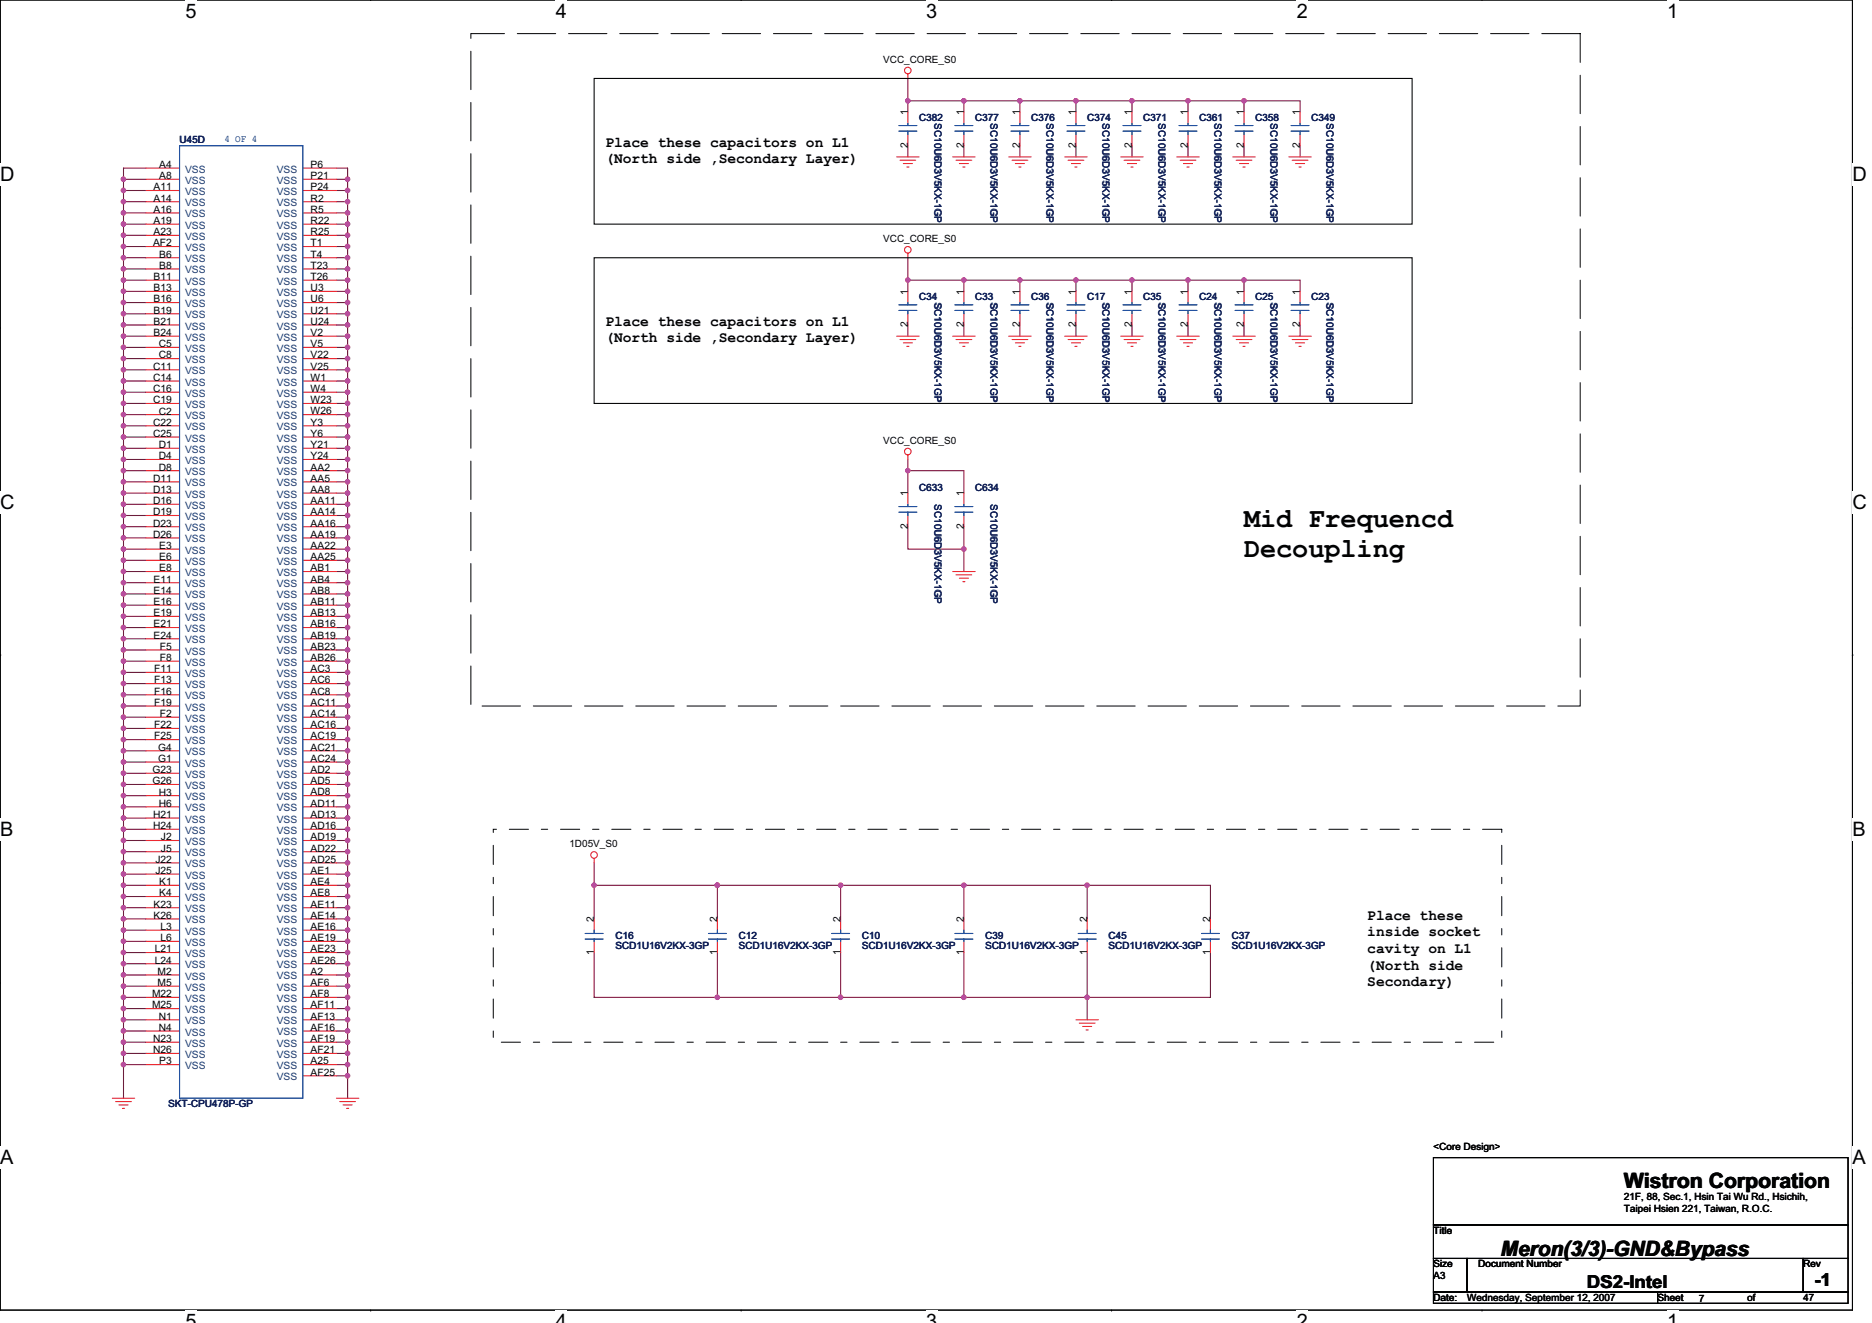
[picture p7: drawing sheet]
<svg xmlns="http://www.w3.org/2000/svg" width="297mm" height="210mm" viewBox="0 0 297 210" stroke-linecap="round" stroke-linejoin="round" font-family="sans-serif">
<defs><g id="words">
<g font-size="4.3" fill="#010202">
<text x="197.4" y="83.6">Mid Frequencd</text>
<text x="197.4" y="88.4">Decoupling</text>
</g>
<g font-size="3.4" fill="#010202">
<text x="257.7" y="188.6">Wistron Corporation</text>
<text x="238.1" y="199.2">Meron(3/3)-GND&amp;Bypass</text>
</g>
<g font-size="3.2" fill="#010202">
<text x="29.4" y="2.8">5</text>
<text x="88.2" y="2.8">4</text>
<text x="147" y="2.8">3</text>
<text x="205.8" y="2.8">2</text>
<text x="264.5" y="2.8">1</text>
<text x="0" y="28.8">D</text>
<text x="293.9" y="28.8">D</text>
<text x="0" y="80.8">C</text>
<text x="293.9" y="80.8">C</text>
<text x="0" y="132.7">B</text>
<text x="293.9" y="132.7">B</text>
<text x="0" y="184.7">A</text>
<text x="293.9" y="184.7">A</text>
<text x="29.4" y="210.7">5</text>
<text x="88.2" y="210.7">4</text>
<text x="147" y="210.7">3</text>
<text x="205.8" y="210.7">2</text>
<text x="264.5" y="210.7">1</text>
</g>
<g font-size="2.8" fill="#010202">
<text x="251.8" y="204.3">DS2-Intel</text>
<text x="287.9" y="204.1">-1</text>
</g>
<g font-size="2.3" fill="#010202">
<text x="96.1" y="23.3">Place these capacitors on L1</text>
<text x="96.1" y="25.9">(North side ,Secondary Layer)</text>
<text x="96.1" y="51.7">Place these capacitors on L1</text>
<text x="96.1" y="54.3">(North side ,Secondary Layer)</text>
<text x="217" y="145.9">Place these</text>
<text x="217" y="148.6">inside socket</text>
<text x="217" y="151.2">cavity on L1</text>
<text x="217" y="153.8">(North side</text>
<text x="217" y="156.4">Secondary)</text>
</g>
<g font-size="1.6" fill="#010202">
<text x="140.1" y="9.9">VCC_CORE_S0</text>
<text x="144" y="23.5" transform="rotate(-90 144 23.5)">2</text>
<text x="144" y="18.3" transform="rotate(-90 144 18.3)">1</text>
<text x="152.9" y="23.5" transform="rotate(-90 152.9 23.5)">2</text>
<text x="152.9" y="18.3" transform="rotate(-90 152.9 18.3)">1</text>
<text x="161.8" y="23.5" transform="rotate(-90 161.8 23.5)">2</text>
<text x="161.8" y="18.3" transform="rotate(-90 161.8 18.3)">1</text>
<text x="170.7" y="23.5" transform="rotate(-90 170.7 23.5)">2</text>
<text x="170.7" y="18.3" transform="rotate(-90 170.7 18.3)">1</text>
<text x="179.6" y="23.5" transform="rotate(-90 179.6 23.5)">2</text>
<text x="179.6" y="18.3" transform="rotate(-90 179.6 18.3)">1</text>
<text x="188.5" y="23.5" transform="rotate(-90 188.5 23.5)">2</text>
<text x="188.5" y="18.3" transform="rotate(-90 188.5 18.3)">1</text>
<text x="197.4" y="23.5" transform="rotate(-90 197.4 23.5)">2</text>
<text x="197.4" y="18.3" transform="rotate(-90 197.4 18.3)">1</text>
<text x="206.3" y="23.5" transform="rotate(-90 206.3 23.5)">2</text>
<text x="206.3" y="18.3" transform="rotate(-90 206.3 18.3)">1</text>
<text x="25.3" y="26.6">A4</text>
<text x="25.3" y="28.4">A8</text>
<text x="49.3" y="26.6">P6</text>
<text x="49.3" y="28.4">P21</text>
<text x="24.4" y="30.2">A11</text>
<text x="24.4" y="32">A14</text>
<text x="24.4" y="33.8">A16</text>
<text x="24.4" y="35.5">A19</text>
<text x="49.3" y="30.2">P24</text>
<text x="49.3" y="32">R2</text>
<text x="49.3" y="33.8">R5</text>
<text x="49.3" y="35.5">R22</text>
<text x="24.3" y="39.1">AF2</text>
<text x="24.4" y="37.3">A23</text>
<text x="25.3" y="40.9">B6</text>
<text x="49.3" y="37.3">R25</text>
<text x="49.3" y="39.1">T1</text>
<text x="49.3" y="40.9">T4</text>
<text x="140.1" y="38.4">VCC_CORE_S0</text>
<text x="24.4" y="46.2">B13</text>
<text x="24.4" y="48">B16</text>
<text x="24.4" y="44.4">B11</text>
<text x="25.3" y="42.7">B8</text>
<text x="49.3" y="42.6">T23</text>
<text x="49.3" y="44.4">T26</text>
<text x="49.3" y="46.2">U3</text>
<text x="49.3" y="48">U6</text>
<text x="144" y="46.8" transform="rotate(-90 144 46.8)">1</text>
<text x="152.9" y="46.8" transform="rotate(-90 152.9 46.8)">1</text>
<text x="161.8" y="46.8" transform="rotate(-90 161.8 46.8)">1</text>
<text x="170.7" y="46.8" transform="rotate(-90 170.7 46.8)">1</text>
<text x="179.6" y="46.8" transform="rotate(-90 179.6 46.8)">1</text>
<text x="188.5" y="46.8" transform="rotate(-90 188.5 46.8)">1</text>
<text x="197.4" y="46.8" transform="rotate(-90 197.4 46.8)">1</text>
<text x="206.3" y="46.8" transform="rotate(-90 206.3 46.8)">1</text>
<text x="24.4" y="49.8">B19</text>
<text x="24.4" y="51.5">B21</text>
<text x="24.4" y="53.3">B24</text>
<text x="49.3" y="49.8">U21</text>
<text x="49.3" y="51.5">U24</text>
<text x="49.3" y="53.3">V2</text>
<text x="144" y="51.9" transform="rotate(-90 144 51.9)">2</text>
<text x="152.9" y="51.9" transform="rotate(-90 152.9 51.9)">2</text>
<text x="161.8" y="51.9" transform="rotate(-90 161.8 51.9)">2</text>
<text x="170.7" y="51.9" transform="rotate(-90 170.7 51.9)">2</text>
<text x="179.6" y="51.9" transform="rotate(-90 179.6 51.9)">2</text>
<text x="188.5" y="51.9" transform="rotate(-90 188.5 51.9)">2</text>
<text x="197.4" y="51.9" transform="rotate(-90 197.4 51.9)">2</text>
<text x="206.3" y="51.9" transform="rotate(-90 206.3 51.9)">2</text>
<text x="24.3" y="58.7">C11</text>
<text x="25.2" y="55.1">C5</text>
<text x="25.2" y="56.9">C8</text>
<text x="49.3" y="55.1">V5</text>
<text x="49.3" y="56.9">V22</text>
<text x="49.3" y="58.7">V25</text>
<text x="24.3" y="60.4">C14</text>
<text x="24.3" y="62.2">C16</text>
<text x="24.3" y="64">C19</text>
<text x="25.2" y="65.8">C2</text>
<text x="49.3" y="60.4">W1</text>
<text x="49.3" y="62.2">W4</text>
<text x="49.3" y="64">W23</text>
<text x="49.3" y="65.8">W26</text>
<text x="24.3" y="67.5">C22</text>
<text x="24.3" y="69.3">C25</text>
<text x="25.2" y="71.1">D1</text>
<text x="49.3" y="67.5">Y3</text>
<text x="49.3" y="69.3">Y6</text>
<text x="49.3" y="71.1">Y21</text>
<text x="140.1" y="70.4">VCC_CORE_S0</text>
<text x="24.3" y="76.4">D11</text>
<text x="25.2" y="72.9">D4</text>
<text x="25.2" y="74.7">D8</text>
<text x="49.3" y="72.9">Y24</text>
<text x="49.3" y="74.7">AA2</text>
<text x="49.3" y="76.4">AA5</text>
<text x="24.3" y="78.2">D13</text>
<text x="24.3" y="80">D16</text>
<text x="24.3" y="81.8">D19</text>
<text x="24.3" y="83.5">D23</text>
<text x="49.3" y="78.2">AA8</text>
<text x="49.3" y="80">AA11</text>
<text x="49.3" y="81.8">AA14</text>
<text x="49.3" y="83.5">AA16</text>
<text x="144" y="83.9" transform="rotate(-90 144 83.9)">2</text>
<text x="144" y="78.8" transform="rotate(-90 144 78.8)">1</text>
<text x="152.9" y="83.9" transform="rotate(-90 152.9 83.9)">2</text>
<text x="152.9" y="78.8" transform="rotate(-90 152.9 78.8)">1</text>
<text x="24.3" y="85.3">D26</text>
<text x="25.3" y="87.1">E3</text>
<text x="25.3" y="88.9">E6</text>
<text x="49.3" y="85.3">AA19</text>
<text x="49.3" y="87.1">AA22</text>
<text x="49.3" y="88.9">AA25</text>
<text x="24.4" y="92.4">E11</text>
<text x="24.4" y="94.2">E14</text>
<text x="24.4" y="96">E16</text>
<text x="25.3" y="90.7">E8</text>
<text x="49.3" y="90.7">AB1</text>
<text x="49.3" y="92.4">AB4</text>
<text x="49.3" y="94.2">AB8</text>
<text x="49.3" y="96">AB11</text>
<text x="24.4" y="97.8">E19</text>
<text x="24.4" y="99.5">E21</text>
<text x="24.4" y="101.3">E24</text>
<text x="49.3" y="97.8">AB13</text>
<text x="49.3" y="99.5">AB16</text>
<text x="49.3" y="101.3">AB19</text>
<text x="24.5" y="106.7">F11</text>
<text x="25.4" y="103.1">F5</text>
<text x="25.4" y="104.9">F8</text>
<text x="49.3" y="103.1">AB23</text>
<text x="49.3" y="104.9">AB26</text>
<text x="49.3" y="106.7">AC3</text>
<text x="24.5" y="108.4">F13</text>
<text x="24.5" y="110.2">F16</text>
<text x="24.5" y="112">F19</text>
<text x="25.4" y="113.8">F2</text>
<text x="49.3" y="108.4">AC6</text>
<text x="49.3" y="110.2">AC8</text>
<text x="49.3" y="112">AC11</text>
<text x="49.3" y="113.8">AC14</text>
<text x="24.5" y="115.5">F22</text>
<text x="24.5" y="117.3">F25</text>
<text x="25.1" y="119.1">G4</text>
<text x="49.3" y="115.5">AC16</text>
<text x="49.3" y="117.3">AC19</text>
<text x="49.3" y="119.1">AC21</text>
<text x="24.2" y="122.7">G23</text>
<text x="24.2" y="124.4">G26</text>
<text x="25.1" y="120.9">G1</text>
<text x="49.3" y="120.9">AC24</text>
<text x="49.3" y="122.7">AD2</text>
<text x="49.3" y="124.4">AD5</text>
<text x="24.3" y="129.8">H21</text>
<text x="24.3" y="131.6">H24</text>
<text x="25.2" y="126.2">H3</text>
<text x="25.2" y="128">H6</text>
<text x="49.3" y="126.2">AD8</text>
<text x="49.3" y="128">AD11</text>
<text x="49.3" y="129.8">AD13</text>
<text x="49.3" y="131.5">AD16</text>
<text x="24.7" y="136.9">J22</text>
<text x="25.5" y="133.3">J2</text>
<text x="25.5" y="135.1">J5</text>
<text x="49.3" y="133.3">AD19</text>
<text x="49.3" y="135.1">AD22</text>
<text x="49.3" y="136.9">AD25</text>
<text x="90.4" y="134.4">1D05V_S0</text>
<text x="24.4" y="144">K23</text>
<text x="24.7" y="138.7">J25</text>
<text x="25.3" y="140.4">K1</text>
<text x="25.3" y="142.2">K4</text>
<text x="49.3" y="138.7">AE1</text>
<text x="49.3" y="140.4">AE4</text>
<text x="49.3" y="142.2">AE8</text>
<text x="49.3" y="144">AE11</text>
<text x="24.4" y="145.8">K26</text>
<text x="25.5" y="147.6">L3</text>
<text x="25.5" y="149.3">L6</text>
<text x="49.3" y="145.8">AE14</text>
<text x="49.3" y="147.5">AE16</text>
<text x="49.3" y="149.3">AE19</text>
<text x="94.3" y="146.3" transform="rotate(-90 94.3 146.3)">2</text>
<text x="113.8" y="146.3" transform="rotate(-90 113.8 146.3)">2</text>
<text x="133.4" y="146.3" transform="rotate(-90 133.4 146.3)">2</text>
<text x="152.9" y="146.3" transform="rotate(-90 152.9 146.3)">2</text>
<text x="172.5" y="146.3" transform="rotate(-90 172.5 146.3)">2</text>
<text x="192" y="146.3" transform="rotate(-90 192 146.3)">2</text>
<text x="24.6" y="151.1">L21</text>
<text x="24.6" y="152.9">L24</text>
<text x="25" y="154.7">M2</text>
<text x="49.3" y="151.1">AE23</text>
<text x="49.3" y="152.9">AE26</text>
<text x="49.3" y="154.7">A2</text>
<text x="94.3" y="151.5" transform="rotate(-90 94.3 151.5)">1</text>
<text x="113.8" y="151.5" transform="rotate(-90 113.8 151.5)">1</text>
<text x="133.4" y="151.5" transform="rotate(-90 133.4 151.5)">1</text>
<text x="152.9" y="151.5" transform="rotate(-90 152.9 151.5)">1</text>
<text x="172.5" y="151.5" transform="rotate(-90 172.5 151.5)">1</text>
<text x="192" y="151.5" transform="rotate(-90 192 151.5)">1</text>
<text x="24.1" y="158.2">M22</text>
<text x="24.1" y="160">M25</text>
<text x="25" y="156.4">M5</text>
<text x="25.2" y="161.8">N1</text>
<text x="49.3" y="156.4">AF6</text>
<text x="49.3" y="158.2">AF8</text>
<text x="49.3" y="160">AF11</text>
<text x="49.3" y="161.8">AF13</text>
<text x="24.3" y="165.3">N23</text>
<text x="24.3" y="167.1">N26</text>
<text x="25.2" y="163.6">N4</text>
<text x="49.3" y="163.5">AF16</text>
<text x="49.3" y="165.3">AF19</text>
<text x="49.3" y="167.1">AF21</text>
<text x="25.3" y="168.9">P3</text>
<text x="49.3" y="168.9">A25</text>
<text x="49.3" y="170.7">AF25</text>
<text x="227.5" y="182.4">&lt;Core Design&gt;</text>
<text x="257.7" y="190.4">21F, 88, Sec.1, Hsin Tai Wu Rd., Hsichih,</text>
<text x="227.5" y="195.7">Title</text>
<text x="257.7" y="192.2">Taipei Hsien 221, Taiwan, R.O.C.</text>
<text x="227.5" y="201.1">Size</text>
<text x="227.5" y="202.9">A3</text>
<text x="234.6" y="201.1">Document Number</text>
<text x="286.1" y="201.1">Rev</text>
<text x="227.5" y="206.4">Date:</text>
<text x="232.8" y="206.4">Wednesday, September 12, 2007</text>
<text x="263" y="206.4">Sheet</text>
<text x="269.6" y="206.6">7</text>
<text x="277.2" y="206.4">of</text>
<text x="286.1" y="206.4">47</text>
</g>
<g font-size="1.6" fill="#101e5b">
<text x="28.5" y="22.8">U45D</text>
<text x="145.8" y="19.2">C382</text>
<text x="148.3" y="19.6" transform="rotate(90 148.3 19.6)">SC10U6D3V5KX-1GP</text>
<text x="154.7" y="19.2">C377</text>
<text x="157.2" y="19.6" transform="rotate(90 157.2 19.6)">SC10U6D3V5KX-1GP</text>
<text x="163.6" y="19.2">C376</text>
<text x="166" y="19.6" transform="rotate(90 166 19.6)">SC10U6D3V5KX-1GP</text>
<text x="172.5" y="19.2">C374</text>
<text x="174.9" y="19.6" transform="rotate(90 174.9 19.6)">SC10U6D3V5KX-1GP</text>
<text x="181.4" y="19.2">C371</text>
<text x="183.8" y="19.6" transform="rotate(90 183.8 19.6)">SC10U6D3V5KX-1GP</text>
<text x="190.3" y="19.2">C361</text>
<text x="192.7" y="19.6" transform="rotate(90 192.7 19.6)">SC10U6D3V5KX-1GP</text>
<text x="199.2" y="19.2">C358</text>
<text x="201.6" y="19.6" transform="rotate(90 201.6 19.6)">SC10U6D3V5KX-1GP</text>
<text x="208.1" y="19.2">C349</text>
<text x="210.5" y="19.6" transform="rotate(90 210.5 19.6)">SC10U6D3V5KX-1GP</text>
<text x="145.8" y="47.6">C34</text>
<text x="154.7" y="47.6">C33</text>
<text x="163.6" y="47.6">C36</text>
<text x="172.5" y="47.6">C17</text>
<text x="181.4" y="47.6">C35</text>
<text x="190.3" y="47.6">C24</text>
<text x="199.2" y="47.6">C25</text>
<text x="208.1" y="47.6">C23</text>
<text x="148.3" y="48" transform="rotate(90 148.3 48)">SC10U6D3V5KX-1GP</text>
<text x="157.2" y="48" transform="rotate(90 157.2 48)">SC10U6D3V5KX-1GP</text>
<text x="166" y="48" transform="rotate(90 166 48)">SC10U6D3V5KX-1GP</text>
<text x="174.9" y="48" transform="rotate(90 174.9 48)">SC10U6D3V5KX-1GP</text>
<text x="183.8" y="48" transform="rotate(90 183.8 48)">SC10U6D3V5KX-1GP</text>
<text x="192.7" y="48" transform="rotate(90 192.7 48)">SC10U6D3V5KX-1GP</text>
<text x="201.6" y="48" transform="rotate(90 201.6 48)">SC10U6D3V5KX-1GP</text>
<text x="210.5" y="48" transform="rotate(90 210.5 48)">SC10U6D3V5KX-1GP</text>
<text x="145.8" y="77.9">C633</text>
<text x="154.7" y="77.9">C634</text>
<text x="148.3" y="80" transform="rotate(90 148.3 80)">SC10U6D</text>
<text x="157.2" y="80" transform="rotate(90 157.2 80)">SC10U6D3V5KX-1GP</text>
<text x="148.3" y="87.2" transform="rotate(90 148.3 87.2)">3V5KX-1GP</text>
<text x="97.7" y="149">C16</text>
<text x="117.2" y="149">C12</text>
<text x="136.8" y="149">C10</text>
<text x="156.3" y="149">C39</text>
<text x="175.9" y="149">C45</text>
<text x="195.4" y="149">C37</text>
<text x="97.7" y="150.6">SCD1U16V2KX-3GP</text>
<text x="117.2" y="150.6">SCD1U16V2KX-3GP</text>
<text x="136.8" y="150.6">SCD1U16V2KX-3GP</text>
<text x="156.3" y="150.6">SCD1U16V2KX-3GP</text>
<text x="175.9" y="150.6">SCD1U16V2KX-3GP</text>
<text x="195.4" y="150.6">SCD1U16V2KX-3GP</text>
<text x="26.7" y="175.7">SKT-CPU478P-GP</text>
</g>
<text font-size="1.6" fill="#2051a3" x="35.6" y="22.6">4 OF 4</text>
<g font-size="1.6" fill="#183c70">
<text x="29.4" y="27.4">VSS</text>
<text x="29.4" y="29.2">VSS</text>
<text x="43.9" y="27.4">VSS</text>
<text x="43.9" y="29.2">VSS</text>
<text x="29.4" y="30.9">VSS</text>
<text x="29.4" y="32.7">VSS</text>
<text x="29.4" y="34.5">VSS</text>
<text x="43.9" y="30.9">VSS</text>
<text x="43.9" y="32.7">VSS</text>
<text x="43.9" y="34.5">VSS</text>
<text x="29.4" y="39.8">VSS</text>
<text x="29.4" y="36.3">VSS</text>
<text x="29.4" y="38.1">VSS</text>
<text x="29.4" y="41.6">VSS</text>
<text x="43.9" y="36.3">VSS</text>
<text x="43.9" y="38.1">VSS</text>
<text x="43.9" y="39.8">VSS</text>
<text x="43.9" y="41.6">VSS</text>
<text x="29.4" y="43.4">VSS</text>
<text x="29.4" y="46.9">VSS</text>
<text x="29.4" y="45.2">VSS</text>
<text x="43.9" y="43.4">VSS</text>
<text x="43.9" y="45.2">VSS</text>
<text x="43.9" y="46.9">VSS</text>
<text x="29.4" y="48.7">VSS</text>
<text x="29.4" y="50.5">VSS</text>
<text x="29.4" y="52.3">VSS</text>
<text x="43.9" y="48.7">VSS</text>
<text x="43.9" y="50.5">VSS</text>
<text x="43.9" y="52.3">VSS</text>
<text x="29.4" y="54.1">VSS</text>
<text x="29.4" y="55.8">VSS</text>
<text x="29.4" y="57.6">VSS</text>
<text x="29.4" y="59.4">VSS</text>
<text x="43.9" y="54.1">VSS</text>
<text x="43.9" y="55.8">VSS</text>
<text x="43.9" y="57.6">VSS</text>
<text x="43.9" y="59.4">VSS</text>
<text x="29.4" y="61.2">VSS</text>
<text x="29.4" y="62.9">VSS</text>
<text x="29.4" y="64.7">VSS</text>
<text x="43.9" y="61.2">VSS</text>
<text x="43.9" y="62.9">VSS</text>
<text x="43.9" y="64.7">VSS</text>
<text x="29.4" y="66.5">VSS</text>
<text x="29.4" y="68.3">VSS</text>
<text x="29.4" y="70.1">VSS</text>
<text x="29.4" y="71.8">VSS</text>
<text x="43.9" y="66.5">VSS</text>
<text x="43.9" y="68.3">VSS</text>
<text x="43.9" y="70.1">VSS</text>
<text x="43.9" y="71.8">VSS</text>
<text x="29.4" y="73.6">VSS</text>
<text x="29.4" y="75.4">VSS</text>
<text x="29.4" y="77.2">VSS</text>
<text x="43.9" y="73.6">VSS</text>
<text x="43.9" y="75.4">VSS</text>
<text x="43.9" y="77.2">VSS</text>
<text x="29.4" y="79">VSS</text>
<text x="29.4" y="80.7">VSS</text>
<text x="29.4" y="82.5">VSS</text>
<text x="43.9" y="78.9">VSS</text>
<text x="43.9" y="80.7">VSS</text>
<text x="43.9" y="82.5">VSS</text>
<text x="29.4" y="84.3">VSS</text>
<text x="29.4" y="86.1">VSS</text>
<text x="29.4" y="87.8">VSS</text>
<text x="29.4" y="89.6">VSS</text>
<text x="43.9" y="84.3">VSS</text>
<text x="43.9" y="86.1">VSS</text>
<text x="43.9" y="87.8">VSS</text>
<text x="43.9" y="89.6">VSS</text>
<text x="29.4" y="91.4">VSS</text>
<text x="29.4" y="93.2">VSS</text>
<text x="29.4" y="95">VSS</text>
<text x="43.9" y="91.4">VSS</text>
<text x="43.9" y="93.2">VSS</text>
<text x="43.9" y="94.9">VSS</text>
<text x="29.4" y="96.7">VSS</text>
<text x="29.4" y="98.5">VSS</text>
<text x="29.4" y="100.3">VSS</text>
<text x="43.9" y="96.7">VSS</text>
<text x="43.9" y="98.5">VSS</text>
<text x="43.9" y="100.3">VSS</text>
<text x="29.4" y="102.1">VSS</text>
<text x="29.4" y="103.8">VSS</text>
<text x="29.4" y="105.6">VSS</text>
<text x="29.4" y="107.4">VSS</text>
<text x="43.9" y="102.1">VSS</text>
<text x="43.9" y="103.8">VSS</text>
<text x="43.9" y="105.6">VSS</text>
<text x="43.9" y="107.4">VSS</text>
<text x="29.4" y="109.2">VSS</text>
<text x="29.4" y="111">VSS</text>
<text x="29.4" y="112.7">VSS</text>
<text x="43.9" y="109.2">VSS</text>
<text x="43.9" y="111">VSS</text>
<text x="43.9" y="112.7">VSS</text>
<text x="29.4" y="114.5">VSS</text>
<text x="29.4" y="116.3">VSS</text>
<text x="29.4" y="118.1">VSS</text>
<text x="29.4" y="119.8">VSS</text>
<text x="43.9" y="114.5">VSS</text>
<text x="43.9" y="116.3">VSS</text>
<text x="43.9" y="118.1">VSS</text>
<text x="43.9" y="119.8">VSS</text>
<text x="29.4" y="121.6">VSS</text>
<text x="29.4" y="123.4">VSS</text>
<text x="29.4" y="125.2">VSS</text>
<text x="43.9" y="121.6">VSS</text>
<text x="43.9" y="123.4">VSS</text>
<text x="43.9" y="125.2">VSS</text>
<text x="29.4" y="127">VSS</text>
<text x="29.4" y="128.7">VSS</text>
<text x="29.4" y="130.5">VSS</text>
<text x="43.9" y="127">VSS</text>
<text x="43.9" y="128.7">VSS</text>
<text x="43.9" y="130.5">VSS</text>
<text x="29.4" y="132.3">VSS</text>
<text x="29.4" y="134.1">VSS</text>
<text x="29.4" y="135.8">VSS</text>
<text x="29.4" y="137.6">VSS</text>
<text x="43.9" y="132.3">VSS</text>
<text x="43.9" y="134.1">VSS</text>
<text x="43.9" y="135.8">VSS</text>
<text x="43.9" y="137.6">VSS</text>
<text x="29.4" y="139.4">VSS</text>
<text x="29.4" y="141.2">VSS</text>
<text x="29.4" y="143">VSS</text>
<text x="43.9" y="139.4">VSS</text>
<text x="43.9" y="141.2">VSS</text>
<text x="43.9" y="143">VSS</text>
<text x="29.4" y="144.7">VSS</text>
<text x="29.4" y="146.5">VSS</text>
<text x="29.4" y="148.3">VSS</text>
<text x="43.9" y="144.7">VSS</text>
<text x="43.9" y="146.5">VSS</text>
<text x="43.9" y="148.3">VSS</text>
<text x="29.4" y="150.1">VSS</text>
<text x="29.4" y="151.8">VSS</text>
<text x="29.4" y="153.6">VSS</text>
<text x="29.4" y="155.4">VSS</text>
<text x="43.9" y="150.1">VSS</text>
<text x="43.9" y="151.8">VSS</text>
<text x="43.9" y="153.6">VSS</text>
<text x="43.9" y="155.4">VSS</text>
<text x="29.4" y="157.2">VSS</text>
<text x="29.4" y="159">VSS</text>
<text x="29.4" y="160.7">VSS</text>
<text x="43.9" y="157.2">VSS</text>
<text x="43.9" y="159">VSS</text>
<text x="43.9" y="160.7">VSS</text>
<text x="29.4" y="162.5">VSS</text>
<text x="29.4" y="164.3">VSS</text>
<text x="29.4" y="166.1">VSS</text>
<text x="29.4" y="167.9">VSS</text>
<text x="43.9" y="162.5">VSS</text>
<text x="43.9" y="164.3">VSS</text>
<text x="43.9" y="166.1">VSS</text>
<text x="43.9" y="167.8">VSS</text>
<text x="29.4" y="169.6">VSS</text>
<text x="43.9" y="169.6">VSS</text>
<text x="43.9" y="171.4">VSS</text>
</g>
</g></defs>
<path d="M0 0h293.9v207.9h-293.9z" fill="none" stroke="#010202" stroke-width=".17"/>
<g fill="#fff">
<path d="M29.4 0h1.8v3.5h-1.8z"/>
<path d="M29.4 207.9h1.8v2h-1.8z"/>
</g>
<path d="M58.8 0h.1M58.8 207.9h.1" fill="none" stroke="#010202" stroke-width=".17"/>
<g fill="#fff">
<path d="M88.2 0h1.8v3.5h-1.8z"/>
<path d="M88.2 207.9h1.8v2h-1.8z"/>
</g>
<path d="M117.6 0h.1M117.6 207.9h.1" fill="none" stroke="#010202" stroke-width=".17"/>
<g fill="#fff">
<path d="M147 0h1.7v3.5h-1.7z"/>
<path d="M147 207.9h1.7v2h-1.7z"/>
</g>
<path d="M176.4 0h.1M176.4 207.9h.1" fill="none" stroke="#010202" stroke-width=".17"/>
<g fill="#fff">
<path d="M205.8 0h1.7v3.5h-1.7z"/>
<path d="M205.8 207.9h1.7v2h-1.7z"/>
</g>
<path d="M235.2 0h.1M235.2 207.9h.1" fill="none" stroke="#010202" stroke-width=".17"/>
<g fill="#fff">
<path d="M264.5 0h1.8v3.5h-1.8z"/>
<path d="M264.5 207.9h1.8v2h-1.8z"/>
<path d="M0 26h2.3v3.5h-2.3z"/>
<path d="M293.9 26h2.3v3.5h-2.3z"/>
<path d="M0 77.9h2.3v3.5h-2.3z"/>
<path d="M293.9 77.9h2.3v3.5h-2.3z"/>
</g>
<path d="M0 52h.1M293.9 52h.1" fill="none" stroke="#010202" stroke-width=".17"/>
<g fill="#fff">
<path d="M0 129.9h2.1v3.5h-2.1z"/>
<path d="M293.9 129.9h2.1v3.5h-2.1z"/>
</g>
<path d="M0 103.9h.1M293.9 103.9h.1" fill="none" stroke="#010202" stroke-width=".17"/>
<path d="M0 103.9h.1" fill="none" stroke="#010202" stroke-width=".16"/>
<path d="M293.9 103.9h.1" fill="none" stroke="#010202" stroke-width=".16"/>
<g fill="#fff">
<path d="M0 181.9h2.2v3.5h-2.2z"/>
<path d="M293.9 181.9h2.2v3.5h-2.2z"/>
</g>
<path d="M0 155.9h.1M293.9 155.9h.1" fill="none" stroke="#010202" stroke-width=".17"/>
<path d="M55.2 51.6v1.7" fill="none" stroke="#740d39" stroke-width=".17"/>
<circle cx="55.1" cy="51.5" r=".35" fill="#b84e9d"/>
<circle cx="55.1" cy="51.5" r=".35" fill="none" stroke="#b84e9d" stroke-width=".17"/>
<path d="M55.2 49.8v1.8" fill="none" stroke="#740d39" stroke-width=".17"/>
<circle cx="55.1" cy="49.8" r=".35" fill="#b84e9d"/>
<circle cx="55.1" cy="49.8" r=".35" fill="none" stroke="#b84e9d" stroke-width=".17"/>
<path d="M55.2 48v1.8" fill="none" stroke="#740d39" stroke-width=".17"/>
<circle cx="55.1" cy="48" r=".35" fill="#b84e9d"/>
<circle cx="55.1" cy="48" r=".35" fill="none" stroke="#b84e9d" stroke-width=".17"/>
<path d="M55.2 46.2v1.8" fill="none" stroke="#740d39" stroke-width=".17"/>
<circle cx="55.1" cy="46.2" r=".35" fill="#b84e9d"/>
<circle cx="55.1" cy="46.2" r=".35" fill="none" stroke="#b84e9d" stroke-width=".17"/>
<path d="M55.2 58.7v1.8" fill="none" stroke="#740d39" stroke-width=".17"/>
<circle cx="55.1" cy="58.7" r=".35" fill="#b84e9d"/>
<circle cx="55.1" cy="58.7" r=".35" fill="none" stroke="#b84e9d" stroke-width=".17"/>
<path d="M55.2 56.9v1.8" fill="none" stroke="#740d39" stroke-width=".17"/>
<circle cx="55.1" cy="56.9" r=".35" fill="#b84e9d"/>
<circle cx="55.1" cy="56.9" r=".35" fill="none" stroke="#b84e9d" stroke-width=".17"/>
<path d="M55.2 55.1v1.8M55.2 156.5v1.7" fill="none" stroke="#740d39" stroke-width=".17"/>
<circle cx="55.1" cy="156.5" r=".35" fill="#b84e9d"/>
<circle cx="55.1" cy="156.5" r=".35" fill="none" stroke="#b84e9d" stroke-width=".17"/>
<path d="M55.2 151.1v1.8" fill="none" stroke="#740d39" stroke-width=".17"/>
<circle cx="55.1" cy="151.1" r=".35" fill="#b84e9d"/>
<circle cx="55.1" cy="151.1" r=".35" fill="none" stroke="#b84e9d" stroke-width=".17"/>
<path d="M55.2 149.4v1.7" fill="none" stroke="#740d39" stroke-width=".17"/>
<circle cx="55.1" cy="149.3" r=".35" fill="#b84e9d"/>
<circle cx="55.1" cy="149.3" r=".35" fill="none" stroke="#b84e9d" stroke-width=".17"/>
<path d="M55.2 138.7v1.8" fill="none" stroke="#740d39" stroke-width=".17"/>
<circle cx="55.1" cy="138.7" r=".35" fill="#b84e9d"/>
<circle cx="55.1" cy="138.7" r=".35" fill="none" stroke="#b84e9d" stroke-width=".17"/>
<path d="M55.2 136.9v1.8" fill="none" stroke="#740d39" stroke-width=".17"/>
<circle cx="55.1" cy="136.9" r=".35" fill="#b84e9d"/>
<circle cx="55.1" cy="136.9" r=".35" fill="none" stroke="#b84e9d" stroke-width=".17"/>
<path d="M55.2 135.1v1.8" fill="none" stroke="#740d39" stroke-width=".17"/>
<circle cx="55.1" cy="135.1" r=".35" fill="#b84e9d"/>
<circle cx="55.1" cy="135.1" r=".35" fill="none" stroke="#b84e9d" stroke-width=".17"/>
<path d="M55.2 88.9v1.8" fill="none" stroke="#740d39" stroke-width=".17"/>
<circle cx="55.1" cy="88.9" r=".35" fill="#b84e9d"/>
<circle cx="55.1" cy="88.9" r=".35" fill="none" stroke="#b84e9d" stroke-width=".17"/>
<path d="M55.2 87.1v1.8" fill="none" stroke="#740d39" stroke-width=".17"/>
<circle cx="55.1" cy="87.1" r=".35" fill="#b84e9d"/>
<circle cx="55.1" cy="87.1" r=".35" fill="none" stroke="#b84e9d" stroke-width=".17"/>
<path d="M55.2 85.3v1.8" fill="none" stroke="#740d39" stroke-width=".17"/>
<circle cx="55.1" cy="85.3" r=".35" fill="#b84e9d"/>
<circle cx="55.1" cy="85.3" r=".35" fill="none" stroke="#b84e9d" stroke-width=".17"/>
<path d="M55.2 83.6v1.7" fill="none" stroke="#740d39" stroke-width=".17"/>
<circle cx="55.1" cy="83.6" r=".35" fill="#b84e9d"/>
<circle cx="55.1" cy="83.6" r=".35" fill="none" stroke="#b84e9d" stroke-width=".17"/>
<path d="M55.2 81.8v1.8" fill="none" stroke="#740d39" stroke-width=".17"/>
<circle cx="55.1" cy="81.8" r=".35" fill="#b84e9d"/>
<circle cx="55.1" cy="81.8" r=".35" fill="none" stroke="#b84e9d" stroke-width=".17"/>
<path d="M55.2 144v1.8" fill="none" stroke="#740d39" stroke-width=".17"/>
<circle cx="55.1" cy="144" r=".35" fill="#b84e9d"/>
<circle cx="55.1" cy="144" r=".35" fill="none" stroke="#b84e9d" stroke-width=".17"/>
<path d="M55.2 142.2v1.8" fill="none" stroke="#740d39" stroke-width=".17"/>
<circle cx="55.1" cy="142.2" r=".35" fill="#b84e9d"/>
<circle cx="55.1" cy="142.2" r=".35" fill="none" stroke="#b84e9d" stroke-width=".17"/>
<path d="M55.2 28.4v1.8" fill="none" stroke="#740d39" stroke-width=".17"/>
<circle cx="55.1" cy="28.4" r=".35" fill="#b84e9d"/>
<circle cx="55.1" cy="28.4" r=".35" fill="none" stroke="#b84e9d" stroke-width=".17"/>
<path d="M55.2 147.6v1.8" fill="none" stroke="#740d39" stroke-width=".17"/>
<circle cx="55.1" cy="147.6" r=".35" fill="#b84e9d"/>
<circle cx="55.1" cy="147.6" r=".35" fill="none" stroke="#b84e9d" stroke-width=".17"/>
<path d="M55.2 145.8v1.8" fill="none" stroke="#740d39" stroke-width=".17"/>
<circle cx="55.1" cy="145.8" r=".35" fill="#b84e9d"/>
<circle cx="55.1" cy="145.8" r=".35" fill="none" stroke="#b84e9d" stroke-width=".17"/>
<path d="M55.2 112v1.8" fill="none" stroke="#740d39" stroke-width=".17"/>
<circle cx="55.1" cy="112" r=".35" fill="#b84e9d"/>
<circle cx="55.1" cy="112" r=".35" fill="none" stroke="#b84e9d" stroke-width=".17"/>
<path d="M55.2 110.2v1.8" fill="none" stroke="#740d39" stroke-width=".17"/>
<circle cx="55.1" cy="110.2" r=".35" fill="#b84e9d"/>
<circle cx="55.1" cy="110.2" r=".35" fill="none" stroke="#b84e9d" stroke-width=".17"/>
<path d="M55.2 108.5v1.7" fill="none" stroke="#740d39" stroke-width=".17"/>
<circle cx="55.1" cy="108.4" r=".35" fill="#b84e9d"/>
<circle cx="55.1" cy="108.4" r=".35" fill="none" stroke="#b84e9d" stroke-width=".17"/>
<path d="M55.2 106.7v1.8" fill="none" stroke="#740d39" stroke-width=".17"/>
<circle cx="55.1" cy="106.7" r=".35" fill="#b84e9d"/>
<circle cx="55.1" cy="106.7" r=".35" fill="none" stroke="#b84e9d" stroke-width=".17"/>
<path d="M55.2 99.6v1.7M55.2 104.9v1.8" fill="none" stroke="#740d39" stroke-width=".17"/>
<circle cx="55.1" cy="99.6" r=".35" fill="#b84e9d"/>
<circle cx="55.1" cy="99.6" r=".35" fill="none" stroke="#b84e9d" stroke-width=".17"/>
<path d="M55.2 44.4v1.8" fill="none" stroke="#740d39" stroke-width=".17"/>
<circle cx="55.1" cy="44.4" r=".35" fill="#b84e9d"/>
<circle cx="55.1" cy="44.4" r=".35" fill="none" stroke="#b84e9d" stroke-width=".17"/>
<path d="M55.2 158.2v1.8" fill="none" stroke="#740d39" stroke-width=".17"/>
<circle cx="55.1" cy="158.2" r=".35" fill="#b84e9d"/>
<circle cx="55.1" cy="158.2" r=".35" fill="none" stroke="#b84e9d" stroke-width=".17"/>
<path d="M55.2 94.2v1.8" fill="none" stroke="#740d39" stroke-width=".17"/>
<circle cx="55.1" cy="94.2" r=".35" fill="#b84e9d"/>
<circle cx="55.1" cy="94.2" r=".35" fill="none" stroke="#b84e9d" stroke-width=".17"/>
<path d="M55.2 92.5v1.7" fill="none" stroke="#740d39" stroke-width=".17"/>
<circle cx="55.1" cy="92.4" r=".35" fill="#b84e9d"/>
<circle cx="55.1" cy="92.4" r=".35" fill="none" stroke="#b84e9d" stroke-width=".17"/>
<path d="M55.2 90.7v1.8" fill="none" stroke="#740d39" stroke-width=".17"/>
<circle cx="55.1" cy="90.7" r=".35" fill="#b84e9d"/>
<circle cx="55.1" cy="90.7" r=".35" fill="none" stroke="#b84e9d" stroke-width=".17"/>
<path d="M55.2 120.9v1.8" fill="none" stroke="#740d39" stroke-width=".17"/>
<circle cx="55.1" cy="120.9" r=".35" fill="#b84e9d"/>
<circle cx="55.1" cy="120.9" r=".35" fill="none" stroke="#b84e9d" stroke-width=".17"/>
<path d="M55.2 42.7v1.7" fill="none" stroke="#740d39" stroke-width=".17"/>
<circle cx="55.1" cy="42.7" r=".35" fill="#b84e9d"/>
<circle cx="55.1" cy="42.7" r=".35" fill="none" stroke="#b84e9d" stroke-width=".17"/>
<path d="M55.2 101.3v1.8" fill="none" stroke="#740d39" stroke-width=".17"/>
<circle cx="55.1" cy="101.3" r=".35" fill="#b84e9d"/>
<circle cx="55.1" cy="101.3" r=".35" fill="none" stroke="#b84e9d" stroke-width=".17"/>
<path d="M19.6 85.3v1.8M19.6 113.8v1.8M55.2 103.1v1.8" fill="none" stroke="#740d39" stroke-width=".17"/>
<circle cx="19.6" cy="85.3" r=".35" fill="#b84e9d"/>
<circle cx="19.6" cy="85.3" r=".35" fill="none" stroke="#b84e9d" stroke-width=".17"/>
<path d="M19.6 71.1v1.8" fill="none" stroke="#740d39" stroke-width=".17"/>
<circle cx="19.6" cy="71.1" r=".35" fill="#b84e9d"/>
<circle cx="19.6" cy="71.1" r=".35" fill="none" stroke="#b84e9d" stroke-width=".17"/>
<path d="M55.2 53.3v1.8" fill="none" stroke="#740d39" stroke-width=".17"/>
<circle cx="55.1" cy="53.3" r=".35" fill="#b84e9d"/>
<circle cx="55.1" cy="53.3" r=".35" fill="none" stroke="#b84e9d" stroke-width=".17"/>
<path d="M19.6 151.1v1.8" fill="none" stroke="#740d39" stroke-width=".17"/>
<circle cx="19.6" cy="151.1" r=".35" fill="#b84e9d"/>
<circle cx="19.6" cy="151.1" r=".35" fill="none" stroke="#b84e9d" stroke-width=".17"/>
<path d="M19.6 110.2v1.8" fill="none" stroke="#740d39" stroke-width=".17"/>
<circle cx="19.6" cy="110.2" r=".35" fill="#b84e9d"/>
<circle cx="19.6" cy="110.2" r=".35" fill="none" stroke="#b84e9d" stroke-width=".17"/>
<path d="M19.6 90.7v1.8" fill="none" stroke="#740d39" stroke-width=".17"/>
<circle cx="19.6" cy="90.7" r=".35" fill="#b84e9d"/>
<circle cx="19.6" cy="90.7" r=".35" fill="none" stroke="#b84e9d" stroke-width=".17"/>
<path d="M55.2 129.8v1.8" fill="none" stroke="#740d39" stroke-width=".17"/>
<circle cx="55.1" cy="129.8" r=".35" fill="#b84e9d"/>
<circle cx="55.1" cy="129.8" r=".35" fill="none" stroke="#b84e9d" stroke-width=".17"/>
<path d="M19.6 149.4v1.7" fill="none" stroke="#740d39" stroke-width=".17"/>
<circle cx="19.6" cy="149.3" r=".35" fill="#b84e9d"/>
<circle cx="19.6" cy="149.3" r=".35" fill="none" stroke="#b84e9d" stroke-width=".17"/>
<path d="M19.6 26.7v1.7M19.6 74.7v1.8" fill="none" stroke="#740d39" stroke-width=".17"/>
<circle cx="19.6" cy="74.7" r=".35" fill="#b84e9d"/>
<circle cx="19.6" cy="74.7" r=".35" fill="none" stroke="#b84e9d" stroke-width=".17"/>
<path d="M19.6 129.8v1.8M19.6 144v1.8" fill="none" stroke="#740d39" stroke-width=".17"/>
<circle cx="19.6" cy="129.8" r=".35" fill="#b84e9d"/>
<circle cx="19.6" cy="129.8" r=".35" fill="none" stroke="#b84e9d" stroke-width=".17"/>
<path d="M55.2 76.5v1.7" fill="none" stroke="#740d39" stroke-width=".17"/>
<circle cx="55.1" cy="76.4" r=".35" fill="#b84e9d"/>
<circle cx="55.1" cy="76.4" r=".35" fill="none" stroke="#b84e9d" stroke-width=".17"/>
<path d="M19.6 163.6v1.8" fill="none" stroke="#740d39" stroke-width=".17"/>
<circle cx="19.6" cy="163.6" r=".35" fill="#b84e9d"/>
<circle cx="19.6" cy="163.6" r=".35" fill="none" stroke="#b84e9d" stroke-width=".17"/>
<path d="M19.6 142.2v1.8" fill="none" stroke="#740d39" stroke-width=".17"/>
<circle cx="19.6" cy="142.2" r=".35" fill="#b84e9d"/>
<circle cx="19.6" cy="142.2" r=".35" fill="none" stroke="#b84e9d" stroke-width=".17"/>
<path d="M19.6 124.5v1.7M19.6 131.6v1.7" fill="none" stroke="#740d39" stroke-width=".17"/>
<circle cx="19.6" cy="124.4" r=".35" fill="#b84e9d"/>
<circle cx="19.6" cy="124.4" r=".35" fill="none" stroke="#b84e9d" stroke-width=".17"/>
<path d="M55.2 168.9v1.8h-1.8" fill="none" stroke="#740d39" stroke-width=".17"/>
<circle cx="55.1" cy="168.9" r=".35" fill="#b84e9d"/>
<circle cx="55.1" cy="168.9" r=".35" fill="none" stroke="#b84e9d" stroke-width=".17"/>
<g fill="none" stroke="#740d39" stroke-width=".17">
<path d="M19.6 26.7h3.6M19.6 28.4h3.6M19.6 30.2h3.6M19.6 32h3.6M19.6 33.8h3.6M19.6 35.6h3.6M19.6 37.3h3.6M19.6 39.1h3.6M19.6 40.9h3.6M19.6 42.7h3.6M19.6 44.4h3.6M19.6 46.2h3.6"/>
<path d="M19.6 48h3.6M19.6 49.8h3.6M19.6 51.6h3.6M19.6 53.3h3.6M19.6 55.1h3.6M19.6 56.9h3.6M19.6 58.7h3.6M19.6 60.5h3.6M19.6 62.2h3.6M19.6 64h3.6M19.6 65.8h3.6M19.6 67.6h3.6"/>
<path d="M19.6 69.3h3.6M19.6 71.1h3.6M19.6 72.9h3.6M19.6 74.7h3.6M19.6 76.5h3.6M19.6 78.2h3.6M19.6 80h3.6M19.6 81.8h3.6M19.6 83.6h3.6M19.6 85.3h3.6M19.6 87.1h3.6M19.6 88.9h3.6"/>
<path d="M19.6 90.7h3.6M19.6 92.5h3.6M19.6 94.2h3.6M19.6 96h3.6M19.6 97.8h3.6M19.6 99.6h3.6M19.6 101.3h3.6M19.6 103.1h3.6M19.6 104.9h3.6M19.6 106.7h3.6M19.6 108.5h3.6M19.6 110.2h3.6"/>
<path d="M19.6 112h3.6M19.6 113.8h3.6M19.6 115.6h3.6M19.6 117.3h3.6M19.6 119.1h3.6M19.6 120.9h3.6M19.6 122.7h3.6M19.6 124.5h3.6M19.6 126.2h3.6M19.6 128h3.6M19.6 129.8h3.6M19.6 131.6h3.6"/>
</g>
<circle cx="19.6" cy="131.6" r=".35" fill="#b84e9d"/>
<circle cx="19.6" cy="131.6" r=".35" fill="none" stroke="#b84e9d" stroke-width=".17"/>
<path d="M19.6 133.3h3.6M19.6 135.1h3.6M19.6 136.9h3.6M19.6 138.7h3.6M19.6 140.5h3.6M19.6 142.2h3.6M19.6 144h3.6" fill="none" stroke="#740d39" stroke-width=".17"/>
<circle cx="19.6" cy="144" r=".35" fill="#b84e9d"/>
<circle cx="19.6" cy="144" r=".35" fill="none" stroke="#b84e9d" stroke-width=".17"/>
<path d="M19.6 145.8h3.6" fill="none" stroke="#740d39" stroke-width=".17"/>
<circle cx="19.6" cy="145.8" r=".35" fill="#b84e9d"/>
<circle cx="19.6" cy="145.8" r=".35" fill="none" stroke="#b84e9d" stroke-width=".17"/>
<path d="M19.6 147.6h3.6M19.6 149.4h3.6M19.6 151.1h3.6M19.6 152.9h3.6M19.6 154.7h3.6M19.6 156.5h3.6M19.6 158.2h3.6M19.6 160h3.6M19.6 161.8h3.6M19.6 163.6h3.6M19.6 165.4h3.6" fill="none" stroke="#740d39" stroke-width=".17"/>
<circle cx="19.6" cy="165.3" r=".35" fill="#b84e9d"/>
<circle cx="19.6" cy="165.3" r=".35" fill="none" stroke="#b84e9d" stroke-width=".17"/>
<path d="M133.4 145.8v-5.3h19.5v5.3M19.6 167.1h3.6M19.6 168.9h3.6" fill="none" stroke="#740d39" stroke-width=".17"/>
<circle cx="133.4" cy="140.4" r=".35" fill="#b84e9d"/>
<circle cx="133.4" cy="140.4" r=".35" fill="none" stroke="#b84e9d" stroke-width=".17"/>
<path d="M133.4 140.5h-19.6v5.3" fill="none" stroke="#740d39" stroke-width=".17"/>
<circle cx="113.8" cy="140.4" r=".35" fill="#b84e9d"/>
<circle cx="113.8" cy="140.4" r=".35" fill="none" stroke="#b84e9d" stroke-width=".17"/>
<path d="M144.1 12.4v3.6M152.9 140.5h19.6" fill="none" stroke="#740d39" stroke-width=".17"/>
<circle cx="152.9" cy="140.4" r=".35" fill="#b84e9d"/>
<circle cx="152.9" cy="140.4" r=".35" fill="none" stroke="#b84e9d" stroke-width=".17"/>
<path d="M144.1 44.4v1.8M113.8 140.5h-19.5v5.3" fill="none" stroke="#740d39" stroke-width=".17"/>
<circle cx="113.8" cy="140.4" r=".35" fill="#b84e9d"/>
<circle cx="113.8" cy="140.4" r=".35" fill="none" stroke="#b84e9d" stroke-width=".17"/>
<circle cx="94.3" cy="140.4" r=".35" fill="#b84e9d"/>
<circle cx="94.3" cy="140.4" r=".35" fill="none" stroke="#b84e9d" stroke-width=".17"/>
<path d="M94.3 136.9v3.6M192.1 140.5v5.3M192.1 151.1v7.1h-19.6" fill="none" stroke="#740d39" stroke-width=".17"/>
<circle cx="172.5" cy="158.2" r=".35" fill="#b84e9d"/>
<circle cx="172.5" cy="158.2" r=".35" fill="none" stroke="#b84e9d" stroke-width=".17"/>
<g fill="none" stroke="#740d39" stroke-width=".17">
<path d="M144.1 16v1.8M152.9 16v1.8M161.8 16v1.8M170.7 16v1.8M179.6 16v1.8M188.5 16v1.8M197.4 16v1.8M206.3 16v1.8M144.1 23.1v1.8M152.9 23.1v1.8M161.8 23.1v1.8M170.7 23.1v1.8"/>
<path d="M179.6 23.1v1.8M188.5 23.1v1.8M197.4 23.1v1.8M206.3 23.1v1.8"/>
</g>
<circle cx="144" cy="16" r=".35" fill="#b84e9d"/>
<circle cx="144" cy="16" r=".35" fill="none" stroke="#b84e9d" stroke-width=".17"/>
<path d="M152.9 16h8.9" fill="none" stroke="#740d39" stroke-width=".17"/>
<circle cx="152.9" cy="16" r=".35" fill="#b84e9d"/>
<circle cx="152.9" cy="16" r=".35" fill="none" stroke="#b84e9d" stroke-width=".17"/>
<path d="M170.7 16h8.9" fill="none" stroke="#740d39" stroke-width=".17"/>
<circle cx="170.7" cy="16" r=".35" fill="#b84e9d"/>
<circle cx="170.7" cy="16" r=".35" fill="none" stroke="#b84e9d" stroke-width=".17"/>
<path d="M161.8 16h8.9" fill="none" stroke="#740d39" stroke-width=".17"/>
<circle cx="161.8" cy="16" r=".35" fill="#b84e9d"/>
<circle cx="161.8" cy="16" r=".35" fill="none" stroke="#b84e9d" stroke-width=".17"/>
<path d="M144.1 16h8.8M188.5 16h8.9" fill="none" stroke="#740d39" stroke-width=".17"/>
<circle cx="188.5" cy="16" r=".35" fill="#b84e9d"/>
<circle cx="188.5" cy="16" r=".35" fill="none" stroke="#b84e9d" stroke-width=".17"/>
<path d="M179.6 16h8.9" fill="none" stroke="#740d39" stroke-width=".17"/>
<circle cx="179.6" cy="16" r=".35" fill="#b84e9d"/>
<circle cx="179.6" cy="16" r=".35" fill="none" stroke="#b84e9d" stroke-width=".17"/>
<path d="M197.4 16h8.9" fill="none" stroke="#740d39" stroke-width=".17"/>
<circle cx="197.4" cy="16" r=".35" fill="#b84e9d"/>
<circle cx="197.4" cy="16" r=".35" fill="none" stroke="#b84e9d" stroke-width=".17"/>
<path d="M144.1 51.6v1.7M152.9 46.2v-1.8h8.9v1.8M161.8 51.6v1.7M170.7 44.4v1.8M170.7 51.6v1.7M179.6 44.4v1.8M179.6 51.6v1.7M188.5 44.4v1.8M188.5 51.6v1.7M206.3 44.4v1.8M206.3 51.6v1.7" fill="none" stroke="#740d39" stroke-width=".17"/>
<circle cx="152.9" cy="44.4" r=".35" fill="#b84e9d"/>
<circle cx="152.9" cy="44.4" r=".35" fill="none" stroke="#b84e9d" stroke-width=".17"/>
<path d="M170.7 44.4h8.9" fill="none" stroke="#740d39" stroke-width=".17"/>
<circle cx="170.7" cy="44.4" r=".35" fill="#b84e9d"/>
<circle cx="170.7" cy="44.4" r=".35" fill="none" stroke="#b84e9d" stroke-width=".17"/>
<path d="M161.8 44.4h8.9" fill="none" stroke="#740d39" stroke-width=".17"/>
<circle cx="161.8" cy="44.4" r=".35" fill="#b84e9d"/>
<circle cx="161.8" cy="44.4" r=".35" fill="none" stroke="#b84e9d" stroke-width=".17"/>
<path d="M144.1 44.4h8.8" fill="none" stroke="#740d39" stroke-width=".17"/>
<circle cx="144" cy="44.4" r=".35" fill="#b84e9d"/>
<circle cx="144" cy="44.4" r=".35" fill="none" stroke="#b84e9d" stroke-width=".17"/>
<path d="M197.4 44.4h8.9" fill="none" stroke="#740d39" stroke-width=".17"/>
<circle cx="197.4" cy="44.4" r=".35" fill="#b84e9d"/>
<circle cx="197.4" cy="44.4" r=".35" fill="none" stroke="#b84e9d" stroke-width=".17"/>
<path d="M179.6 44.4h8.9" fill="none" stroke="#740d39" stroke-width=".17"/>
<circle cx="179.6" cy="44.4" r=".35" fill="#b84e9d"/>
<circle cx="179.6" cy="44.4" r=".35" fill="none" stroke="#b84e9d" stroke-width=".17"/>
<path d="M94.3 151.1v7.1h39.1v-7.1M113.8 151.1v7.1" fill="none" stroke="#740d39" stroke-width=".17"/>
<circle cx="113.8" cy="158.2" r=".35" fill="#b84e9d"/>
<circle cx="113.8" cy="158.2" r=".35" fill="none" stroke="#b84e9d" stroke-width=".17"/>
<path d="M152.9 151.1v7.1h-19.5" fill="none" stroke="#740d39" stroke-width=".17"/>
<circle cx="133.4" cy="158.2" r=".35" fill="#b84e9d"/>
<circle cx="133.4" cy="158.2" r=".35" fill="none" stroke="#b84e9d" stroke-width=".17"/>
<path d="M152.9 158.2h19.6M172.5 151.1v10.7" fill="none" stroke="#740d39" stroke-width=".17"/>
<circle cx="152.9" cy="158.2" r=".35" fill="#b84e9d"/>
<circle cx="152.9" cy="158.2" r=".35" fill="none" stroke="#b84e9d" stroke-width=".17"/>
<g fill="none" stroke="#740d39" stroke-width=".17">
<path d="M53.4 26.7h1.8M53.4 28.4h1.8M53.4 30.2h1.8M53.4 32h1.8M53.4 33.8h1.8M53.4 35.6h1.8M53.4 37.3h1.8M53.4 39.1h1.8M53.4 40.9h1.8M53.4 42.7h1.8M53.4 44.4h1.8M53.4 46.2h1.8"/>
<path d="M53.4 48h1.8M53.4 49.8h1.8M53.4 51.6h1.8M53.4 53.3h1.8M53.4 55.1h1.8"/>
</g>
<circle cx="55.1" cy="55.1" r=".35" fill="#b84e9d"/>
<circle cx="55.1" cy="55.1" r=".35" fill="none" stroke="#b84e9d" stroke-width=".17"/>
<g fill="none" stroke="#740d39" stroke-width=".17">
<path d="M53.4 56.9h1.8M53.4 58.7h1.8M53.4 60.5h1.8M53.4 62.2h1.8M53.4 64h1.8M53.4 65.8h1.8M53.4 67.6h1.8M53.4 69.3h1.8M53.4 71.1h1.8M53.4 72.9h1.8M53.4 74.7h1.8M53.4 76.5h1.8"/>
<path d="M53.4 78.2h1.8"/>
</g>
<circle cx="55.1" cy="78.2" r=".35" fill="#b84e9d"/>
<circle cx="55.1" cy="78.2" r=".35" fill="none" stroke="#b84e9d" stroke-width=".17"/>
<g fill="none" stroke="#740d39" stroke-width=".17">
<path d="M53.4 80h1.8M53.4 81.8h1.8M53.4 83.6h1.8M53.4 85.3h1.8M53.4 87.1h1.8M53.4 88.9h1.8M53.4 90.7h1.8M53.4 92.5h1.8M53.4 94.2h1.8M53.4 96h1.8M53.4 97.8h1.8M53.4 99.6h1.8"/>
<path d="M53.4 101.3h1.8M53.4 103.1h1.8"/>
</g>
<circle cx="55.1" cy="103.1" r=".35" fill="#b84e9d"/>
<circle cx="55.1" cy="103.1" r=".35" fill="none" stroke="#b84e9d" stroke-width=".17"/>
<path d="M53.4 104.9h1.8" fill="none" stroke="#740d39" stroke-width=".17"/>
<circle cx="55.1" cy="104.9" r=".35" fill="#b84e9d"/>
<circle cx="55.1" cy="104.9" r=".35" fill="none" stroke="#b84e9d" stroke-width=".17"/>
<g fill="none" stroke="#740d39" stroke-width=".17">
<path d="M53.4 106.7h1.8M53.4 108.5h1.8M53.4 110.2h1.8M53.4 112h1.8M53.4 113.8h1.8M53.4 115.6h1.8M53.4 117.3h1.8M53.4 119.1h1.8M53.4 120.9h1.8M53.4 122.7h1.8M53.4 124.5h1.8M53.4 126.2h1.8"/>
<path d="M53.4 128h1.8M53.4 129.8h1.8M53.4 131.6h1.8"/>
</g>
<circle cx="55.1" cy="131.6" r=".35" fill="#b84e9d"/>
<circle cx="55.1" cy="131.6" r=".35" fill="none" stroke="#b84e9d" stroke-width=".17"/>
<g fill="none" stroke="#740d39" stroke-width=".17">
<path d="M53.4 133.3h1.8M53.4 135.1h1.8M53.4 136.9h1.8M53.4 138.7h1.8M53.4 140.5h1.8M53.4 142.2h1.8M53.4 144h1.8M53.4 145.8h1.8M53.4 147.6h1.8M53.4 149.4h1.8M53.4 151.1h1.8M53.4 152.9h1.8"/>
<path d="M53.4 154.7h1.8M53.4 156.5h1.8M53.4 158.2h1.8M19.6 167.1v1.8M53.4 160h1.8M53.4 161.8h1.8M53.4 163.6h1.8M53.4 165.4h1.8M53.4 167.1h1.8M53.4 168.9h1.8"/>
</g>
<circle cx="19.6" cy="167.1" r=".35" fill="#b84e9d"/>
<circle cx="19.6" cy="167.1" r=".35" fill="none" stroke="#b84e9d" stroke-width=".17"/>
<circle cx="19.6" cy="168.9" r=".35" fill="#b84e9d"/>
<circle cx="19.6" cy="168.9" r=".35" fill="none" stroke="#b84e9d" stroke-width=".17"/>
<path d="M19.6 156.5v1.7" fill="none" stroke="#740d39" stroke-width=".17"/>
<circle cx="19.6" cy="156.5" r=".35" fill="#b84e9d"/>
<circle cx="19.6" cy="156.5" r=".35" fill="none" stroke="#b84e9d" stroke-width=".17"/>
<path d="M19.6 140.5v1.7" fill="none" stroke="#740d39" stroke-width=".17"/>
<circle cx="19.6" cy="140.4" r=".35" fill="#b84e9d"/>
<circle cx="19.6" cy="140.4" r=".35" fill="none" stroke="#b84e9d" stroke-width=".17"/>
<path d="M19.6 128v1.8" fill="none" stroke="#740d39" stroke-width=".17"/>
<circle cx="19.6" cy="128" r=".35" fill="#b84e9d"/>
<circle cx="19.6" cy="128" r=".35" fill="none" stroke="#b84e9d" stroke-width=".17"/>
<path d="M19.6 119.1v1.8" fill="none" stroke="#740d39" stroke-width=".17"/>
<circle cx="19.6" cy="119.1" r=".35" fill="#b84e9d"/>
<circle cx="19.6" cy="119.1" r=".35" fill="none" stroke="#b84e9d" stroke-width=".17"/>
<path d="M19.6 92.5v1.7" fill="none" stroke="#740d39" stroke-width=".17"/>
<circle cx="19.6" cy="92.4" r=".35" fill="#b84e9d"/>
<circle cx="19.6" cy="92.4" r=".35" fill="none" stroke="#b84e9d" stroke-width=".17"/>
<path d="M19.6 58.7v1.8" fill="none" stroke="#740d39" stroke-width=".17"/>
<circle cx="19.6" cy="58.7" r=".35" fill="#b84e9d"/>
<circle cx="19.6" cy="58.7" r=".35" fill="none" stroke="#b84e9d" stroke-width=".17"/>
<path d="M19.6 158.2v1.8" fill="none" stroke="#740d39" stroke-width=".17"/>
<circle cx="19.6" cy="158.2" r=".35" fill="#b84e9d"/>
<circle cx="19.6" cy="158.2" r=".35" fill="none" stroke="#b84e9d" stroke-width=".17"/>
<path d="M19.6 120.9v1.8" fill="none" stroke="#740d39" stroke-width=".17"/>
<circle cx="19.6" cy="120.9" r=".35" fill="#b84e9d"/>
<circle cx="19.6" cy="120.9" r=".35" fill="none" stroke="#b84e9d" stroke-width=".17"/>
<path d="M19.6 53.3v1.8" fill="none" stroke="#740d39" stroke-width=".17"/>
<circle cx="19.6" cy="53.3" r=".35" fill="#b84e9d"/>
<circle cx="19.6" cy="53.3" r=".35" fill="none" stroke="#b84e9d" stroke-width=".17"/>
<path d="M19.6 51.6v1.7" fill="none" stroke="#740d39" stroke-width=".17"/>
<circle cx="19.6" cy="51.5" r=".35" fill="#b84e9d"/>
<circle cx="19.6" cy="51.5" r=".35" fill="none" stroke="#b84e9d" stroke-width=".17"/>
<path d="M19.6 49.8v1.8" fill="none" stroke="#740d39" stroke-width=".17"/>
<circle cx="19.6" cy="49.8" r=".35" fill="#b84e9d"/>
<circle cx="19.6" cy="49.8" r=".35" fill="none" stroke="#b84e9d" stroke-width=".17"/>
<path d="M19.6 48v1.8" fill="none" stroke="#740d39" stroke-width=".17"/>
<circle cx="19.6" cy="48" r=".35" fill="#b84e9d"/>
<circle cx="19.6" cy="48" r=".35" fill="none" stroke="#b84e9d" stroke-width=".17"/>
<path d="M19.6 46.2v1.8" fill="none" stroke="#740d39" stroke-width=".17"/>
<circle cx="19.6" cy="46.2" r=".35" fill="#b84e9d"/>
<circle cx="19.6" cy="46.2" r=".35" fill="none" stroke="#b84e9d" stroke-width=".17"/>
<path d="M19.6 154.7v1.8" fill="none" stroke="#740d39" stroke-width=".17"/>
<circle cx="19.6" cy="154.7" r=".35" fill="#b84e9d"/>
<circle cx="19.6" cy="154.7" r=".35" fill="none" stroke="#b84e9d" stroke-width=".17"/>
<path d="M19.6 136.9v1.8" fill="none" stroke="#740d39" stroke-width=".17"/>
<circle cx="19.6" cy="136.9" r=".35" fill="#b84e9d"/>
<circle cx="19.6" cy="136.9" r=".35" fill="none" stroke="#b84e9d" stroke-width=".17"/>
<path d="M19.6 60.5v1.7" fill="none" stroke="#740d39" stroke-width=".17"/>
<circle cx="19.6" cy="60.4" r=".35" fill="#b84e9d"/>
<circle cx="19.6" cy="60.4" r=".35" fill="none" stroke="#b84e9d" stroke-width=".17"/>
<path d="M19.6 39.1v1.8" fill="none" stroke="#740d39" stroke-width=".17"/>
<circle cx="19.6" cy="39.1" r=".35" fill="#b84e9d"/>
<circle cx="19.6" cy="39.1" r=".35" fill="none" stroke="#b84e9d" stroke-width=".17"/>
<path d="M19.6 37.3v1.8" fill="none" stroke="#740d39" stroke-width=".17"/>
<circle cx="19.6" cy="37.3" r=".35" fill="#b84e9d"/>
<circle cx="19.6" cy="37.3" r=".35" fill="none" stroke="#b84e9d" stroke-width=".17"/>
<path d="M19.6 35.6v1.7" fill="none" stroke="#740d39" stroke-width=".17"/>
<circle cx="19.6" cy="35.5" r=".35" fill="#b84e9d"/>
<circle cx="19.6" cy="35.5" r=".35" fill="none" stroke="#b84e9d" stroke-width=".17"/>
<path d="M19.6 33.8v1.8" fill="none" stroke="#740d39" stroke-width=".17"/>
<circle cx="19.6" cy="33.8" r=".35" fill="#b84e9d"/>
<circle cx="19.6" cy="33.8" r=".35" fill="none" stroke="#b84e9d" stroke-width=".17"/>
<path d="M19.6 32v1.8" fill="none" stroke="#740d39" stroke-width=".17"/>
<circle cx="19.6" cy="32" r=".35" fill="#b84e9d"/>
<circle cx="19.6" cy="32" r=".35" fill="none" stroke="#b84e9d" stroke-width=".17"/>
<path d="M19.6 30.2v1.8" fill="none" stroke="#740d39" stroke-width=".17"/>
<circle cx="19.6" cy="30.2" r=".35" fill="#b84e9d"/>
<circle cx="19.6" cy="30.2" r=".35" fill="none" stroke="#b84e9d" stroke-width=".17"/>
<path d="M19.6 28.4v1.8" fill="none" stroke="#740d39" stroke-width=".17"/>
<circle cx="19.6" cy="28.4" r=".35" fill="#b84e9d"/>
<circle cx="19.6" cy="28.4" r=".35" fill="none" stroke="#b84e9d" stroke-width=".17"/>
<path d="M19.6 147.6v1.8" fill="none" stroke="#740d39" stroke-width=".17"/>
<circle cx="19.6" cy="147.6" r=".35" fill="#b84e9d"/>
<circle cx="19.6" cy="147.6" r=".35" fill="none" stroke="#b84e9d" stroke-width=".17"/>
<path d="M19.6 108.5v1.7" fill="none" stroke="#740d39" stroke-width=".17"/>
<circle cx="19.6" cy="108.4" r=".35" fill="#b84e9d"/>
<circle cx="19.6" cy="108.4" r=".35" fill="none" stroke="#b84e9d" stroke-width=".17"/>
<path d="M19.6 78.2v1.8" fill="none" stroke="#740d39" stroke-width=".17"/>
<circle cx="19.6" cy="78.2" r=".35" fill="#b84e9d"/>
<circle cx="19.6" cy="78.2" r=".35" fill="none" stroke="#b84e9d" stroke-width=".17"/>
<path d="M19.6 115.6v1.7" fill="none" stroke="#740d39" stroke-width=".17"/>
<circle cx="19.6" cy="115.6" r=".35" fill="#b84e9d"/>
<circle cx="19.6" cy="115.6" r=".35" fill="none" stroke="#b84e9d" stroke-width=".17"/>
<path d="M19.6 112v1.8" fill="none" stroke="#740d39" stroke-width=".17"/>
<circle cx="19.6" cy="113.8" r=".35" fill="#b84e9d"/>
<circle cx="19.6" cy="113.8" r=".35" fill="none" stroke="#b84e9d" stroke-width=".17"/>
<circle cx="19.6" cy="112" r=".35" fill="#b84e9d"/>
<circle cx="19.6" cy="112" r=".35" fill="none" stroke="#b84e9d" stroke-width=".17"/>
<path d="M19.6 94.2v1.8" fill="none" stroke="#740d39" stroke-width=".17"/>
<circle cx="19.6" cy="94.2" r=".35" fill="#b84e9d"/>
<circle cx="19.6" cy="94.2" r=".35" fill="none" stroke="#b84e9d" stroke-width=".17"/>
<path d="M19.6 87.1v1.8" fill="none" stroke="#740d39" stroke-width=".17"/>
<circle cx="19.6" cy="87.1" r=".35" fill="#b84e9d"/>
<circle cx="19.6" cy="87.1" r=".35" fill="none" stroke="#b84e9d" stroke-width=".17"/>
<path d="M19.6 65.8v1.8" fill="none" stroke="#740d39" stroke-width=".17"/>
<circle cx="19.6" cy="65.8" r=".35" fill="#b84e9d"/>
<circle cx="19.6" cy="65.8" r=".35" fill="none" stroke="#b84e9d" stroke-width=".17"/>
<path d="M19.6 56.9v1.8" fill="none" stroke="#740d39" stroke-width=".17"/>
<circle cx="19.6" cy="56.9" r=".35" fill="#b84e9d"/>
<circle cx="19.6" cy="56.9" r=".35" fill="none" stroke="#b84e9d" stroke-width=".17"/>
<path d="M19.6 117.3v1.8" fill="none" stroke="#740d39" stroke-width=".17"/>
<circle cx="19.6" cy="117.3" r=".35" fill="#b84e9d"/>
<circle cx="19.6" cy="117.3" r=".35" fill="none" stroke="#b84e9d" stroke-width=".17"/>
<path d="M19.6 101.3v1.8" fill="none" stroke="#740d39" stroke-width=".17"/>
<circle cx="19.6" cy="101.3" r=".35" fill="#b84e9d"/>
<circle cx="19.6" cy="101.3" r=".35" fill="none" stroke="#b84e9d" stroke-width=".17"/>
<path d="M19.6 81.8v1.8" fill="none" stroke="#740d39" stroke-width=".17"/>
<circle cx="19.6" cy="81.8" r=".35" fill="#b84e9d"/>
<circle cx="19.6" cy="81.8" r=".35" fill="none" stroke="#b84e9d" stroke-width=".17"/>
<path d="M19.6 67.6v1.7" fill="none" stroke="#740d39" stroke-width=".17"/>
<circle cx="19.6" cy="67.6" r=".35" fill="#b84e9d"/>
<circle cx="19.6" cy="67.6" r=".35" fill="none" stroke="#b84e9d" stroke-width=".17"/>
<path d="M19.6 42.7v1.7" fill="none" stroke="#740d39" stroke-width=".17"/>
<circle cx="19.6" cy="42.7" r=".35" fill="#b84e9d"/>
<circle cx="19.6" cy="42.7" r=".35" fill="none" stroke="#b84e9d" stroke-width=".17"/>
<path d="M19.6 40.9v1.8" fill="none" stroke="#740d39" stroke-width=".17"/>
<circle cx="19.6" cy="40.9" r=".35" fill="#b84e9d"/>
<circle cx="19.6" cy="40.9" r=".35" fill="none" stroke="#b84e9d" stroke-width=".17"/>
<path d="M19.6 88.9v1.8" fill="none" stroke="#740d39" stroke-width=".17"/>
<circle cx="19.6" cy="88.9" r=".35" fill="#b84e9d"/>
<circle cx="19.6" cy="88.9" r=".35" fill="none" stroke="#b84e9d" stroke-width=".17"/>
<path d="M19.6 72.9v1.8" fill="none" stroke="#740d39" stroke-width=".17"/>
<circle cx="19.6" cy="72.9" r=".35" fill="#b84e9d"/>
<circle cx="19.6" cy="72.9" r=".35" fill="none" stroke="#b84e9d" stroke-width=".17"/>
<path d="M19.6 69.3v1.8" fill="none" stroke="#740d39" stroke-width=".17"/>
<circle cx="19.6" cy="69.3" r=".35" fill="#b84e9d"/>
<circle cx="19.6" cy="69.3" r=".35" fill="none" stroke="#b84e9d" stroke-width=".17"/>
<path d="M19.6 161.8v1.8" fill="none" stroke="#740d39" stroke-width=".17"/>
<circle cx="19.6" cy="161.8" r=".35" fill="#b84e9d"/>
<circle cx="19.6" cy="161.8" r=".35" fill="none" stroke="#b84e9d" stroke-width=".17"/>
<path d="M19.6 160v1.8" fill="none" stroke="#740d39" stroke-width=".17"/>
<circle cx="19.6" cy="160" r=".35" fill="#b84e9d"/>
<circle cx="19.6" cy="160" r=".35" fill="none" stroke="#b84e9d" stroke-width=".17"/>
<path d="M19.6 126.2v1.8" fill="none" stroke="#740d39" stroke-width=".17"/>
<circle cx="19.6" cy="126.2" r=".35" fill="#b84e9d"/>
<circle cx="19.6" cy="126.2" r=".35" fill="none" stroke="#b84e9d" stroke-width=".17"/>
<path d="M19.6 152.9v1.8M19.6 165.4v1.7" fill="none" stroke="#740d39" stroke-width=".17"/>
<circle cx="19.6" cy="152.9" r=".35" fill="#b84e9d"/>
<circle cx="19.6" cy="152.9" r=".35" fill="none" stroke="#b84e9d" stroke-width=".17"/>
<path d="M19.6 80v1.8" fill="none" stroke="#740d39" stroke-width=".17"/>
<circle cx="19.6" cy="80" r=".35" fill="#b84e9d"/>
<circle cx="19.6" cy="80" r=".35" fill="none" stroke="#b84e9d" stroke-width=".17"/>
<path d="M19.6 62.2v1.8" fill="none" stroke="#740d39" stroke-width=".17"/>
<circle cx="19.6" cy="62.2" r=".35" fill="#b84e9d"/>
<circle cx="19.6" cy="62.2" r=".35" fill="none" stroke="#b84e9d" stroke-width=".17"/>
<path d="M19.6 133.3v1.8" fill="none" stroke="#740d39" stroke-width=".17"/>
<circle cx="19.6" cy="133.3" r=".35" fill="#b84e9d"/>
<circle cx="19.6" cy="133.3" r=".35" fill="none" stroke="#b84e9d" stroke-width=".17"/>
<path d="M19.6 104.9v1.8" fill="none" stroke="#740d39" stroke-width=".17"/>
<circle cx="19.6" cy="104.9" r=".35" fill="#b84e9d"/>
<circle cx="19.6" cy="104.9" r=".35" fill="none" stroke="#b84e9d" stroke-width=".17"/>
<path d="M19.6 99.6v1.7" fill="none" stroke="#740d39" stroke-width=".17"/>
<circle cx="19.6" cy="99.6" r=".35" fill="#b84e9d"/>
<circle cx="19.6" cy="99.6" r=".35" fill="none" stroke="#b84e9d" stroke-width=".17"/>
<path d="M19.6 138.7v1.8" fill="none" stroke="#740d39" stroke-width=".17"/>
<circle cx="19.6" cy="138.7" r=".35" fill="#b84e9d"/>
<circle cx="19.6" cy="138.7" r=".35" fill="none" stroke="#b84e9d" stroke-width=".17"/>
<path d="M19.6 83.6v1.7" fill="none" stroke="#740d39" stroke-width=".17"/>
<circle cx="19.6" cy="83.6" r=".35" fill="#b84e9d"/>
<circle cx="19.6" cy="83.6" r=".35" fill="none" stroke="#b84e9d" stroke-width=".17"/>
<path d="M19.6 55.1v1.8" fill="none" stroke="#740d39" stroke-width=".17"/>
<circle cx="19.6" cy="55.1" r=".35" fill="#b84e9d"/>
<circle cx="19.6" cy="55.1" r=".35" fill="none" stroke="#b84e9d" stroke-width=".17"/>
<path d="M19.6 122.7v1.8" fill="none" stroke="#740d39" stroke-width=".17"/>
<circle cx="19.6" cy="122.7" r=".35" fill="#b84e9d"/>
<circle cx="19.6" cy="122.7" r=".35" fill="none" stroke="#b84e9d" stroke-width=".17"/>
<path d="M19.6 96v1.8" fill="none" stroke="#740d39" stroke-width=".17"/>
<circle cx="19.6" cy="96" r=".35" fill="#b84e9d"/>
<circle cx="19.6" cy="96" r=".35" fill="none" stroke="#b84e9d" stroke-width=".17"/>
<path d="M19.6 64v1.8" fill="none" stroke="#740d39" stroke-width=".17"/>
<circle cx="19.6" cy="64" r=".35" fill="#b84e9d"/>
<circle cx="19.6" cy="64" r=".35" fill="none" stroke="#b84e9d" stroke-width=".17"/>
<path d="M19.6 76.5v1.7M19.6 145.8v1.8" fill="none" stroke="#740d39" stroke-width=".17"/>
<circle cx="19.6" cy="76.4" r=".35" fill="#b84e9d"/>
<circle cx="19.6" cy="76.4" r=".35" fill="none" stroke="#b84e9d" stroke-width=".17"/>
<path d="M19.6 44.4v1.8" fill="none" stroke="#740d39" stroke-width=".17"/>
<circle cx="19.6" cy="44.4" r=".35" fill="#b84e9d"/>
<circle cx="19.6" cy="44.4" r=".35" fill="none" stroke="#b84e9d" stroke-width=".17"/>
<path d="M19.6 135.1v1.8" fill="none" stroke="#740d39" stroke-width=".17"/>
<circle cx="19.6" cy="135.1" r=".35" fill="#b84e9d"/>
<circle cx="19.6" cy="135.1" r=".35" fill="none" stroke="#b84e9d" stroke-width=".17"/>
<path d="M19.6 103.1v1.8" fill="none" stroke="#740d39" stroke-width=".17"/>
<circle cx="19.6" cy="103.1" r=".35" fill="#b84e9d"/>
<circle cx="19.6" cy="103.1" r=".35" fill="none" stroke="#b84e9d" stroke-width=".17"/>
<path d="M19.6 106.7v1.8" fill="none" stroke="#740d39" stroke-width=".17"/>
<circle cx="19.6" cy="106.7" r=".35" fill="#b84e9d"/>
<circle cx="19.6" cy="106.7" r=".35" fill="none" stroke="#b84e9d" stroke-width=".17"/>
<path d="M19.6 97.8v1.8" fill="none" stroke="#740d39" stroke-width=".17"/>
<circle cx="19.6" cy="97.8" r=".35" fill="#b84e9d"/>
<circle cx="19.6" cy="97.8" r=".35" fill="none" stroke="#b84e9d" stroke-width=".17"/>
<path d="M55.2 170.7v3.5" fill="none" stroke="#740d39" stroke-width=".17"/>
<circle cx="55.1" cy="170.7" r=".35" fill="#b84e9d"/>
<circle cx="55.1" cy="170.7" r=".35" fill="none" stroke="#b84e9d" stroke-width=".17"/>
<path d="M55.2 128v1.8" fill="none" stroke="#740d39" stroke-width=".17"/>
<circle cx="55.1" cy="128" r=".35" fill="#b84e9d"/>
<circle cx="55.1" cy="128" r=".35" fill="none" stroke="#b84e9d" stroke-width=".17"/>
<path d="M55.2 62.2v1.8" fill="none" stroke="#740d39" stroke-width=".17"/>
<circle cx="55.1" cy="62.2" r=".35" fill="#b84e9d"/>
<circle cx="55.1" cy="62.2" r=".35" fill="none" stroke="#b84e9d" stroke-width=".17"/>
<path d="M55.2 60.5v1.7" fill="none" stroke="#740d39" stroke-width=".17"/>
<circle cx="55.1" cy="60.4" r=".35" fill="#b84e9d"/>
<circle cx="55.1" cy="60.4" r=".35" fill="none" stroke="#b84e9d" stroke-width=".17"/>
<path d="M55.2 40.9v1.8" fill="none" stroke="#740d39" stroke-width=".17"/>
<circle cx="55.1" cy="40.9" r=".35" fill="#b84e9d"/>
<circle cx="55.1" cy="40.9" r=".35" fill="none" stroke="#b84e9d" stroke-width=".17"/>
<path d="M55.2 39.1v1.8" fill="none" stroke="#740d39" stroke-width=".17"/>
<circle cx="55.1" cy="39.1" r=".35" fill="#b84e9d"/>
<circle cx="55.1" cy="39.1" r=".35" fill="none" stroke="#b84e9d" stroke-width=".17"/>
<path d="M55.2 37.3v1.8" fill="none" stroke="#740d39" stroke-width=".17"/>
<circle cx="55.1" cy="37.3" r=".35" fill="#b84e9d"/>
<circle cx="55.1" cy="37.3" r=".35" fill="none" stroke="#b84e9d" stroke-width=".17"/>
<path d="M55.2 35.6v1.7" fill="none" stroke="#740d39" stroke-width=".17"/>
<circle cx="55.1" cy="35.5" r=".35" fill="#b84e9d"/>
<circle cx="55.1" cy="35.5" r=".35" fill="none" stroke="#b84e9d" stroke-width=".17"/>
<path d="M192.1 140.5h-19.6v5.3" fill="none" stroke="#740d39" stroke-width=".17"/>
<circle cx="172.5" cy="140.4" r=".35" fill="#b84e9d"/>
<circle cx="172.5" cy="140.4" r=".35" fill="none" stroke="#b84e9d" stroke-width=".17"/>
<path d="M55.2 33.8v1.8" fill="none" stroke="#740d39" stroke-width=".17"/>
<circle cx="55.1" cy="33.8" r=".35" fill="#b84e9d"/>
<circle cx="55.1" cy="33.8" r=".35" fill="none" stroke="#b84e9d" stroke-width=".17"/>
<path d="M55.2 26.7v1.7M55.2 167.1v1.8" fill="none" stroke="#740d39" stroke-width=".17"/>
<circle cx="55.1" cy="167.1" r=".35" fill="#b84e9d"/>
<circle cx="55.1" cy="167.1" r=".35" fill="none" stroke="#b84e9d" stroke-width=".17"/>
<path d="M55.2 163.6v1.8" fill="none" stroke="#740d39" stroke-width=".17"/>
<circle cx="55.1" cy="163.6" r=".35" fill="#b84e9d"/>
<circle cx="55.1" cy="163.6" r=".35" fill="none" stroke="#b84e9d" stroke-width=".17"/>
<path d="M55.2 119.1v1.8M55.2 131.6v1.7" fill="none" stroke="#740d39" stroke-width=".17"/>
<circle cx="55.1" cy="119.1" r=".35" fill="#b84e9d"/>
<circle cx="55.1" cy="119.1" r=".35" fill="none" stroke="#b84e9d" stroke-width=".17"/>
<path d="M55.2 117.3v1.8" fill="none" stroke="#740d39" stroke-width=".17"/>
<circle cx="55.1" cy="117.3" r=".35" fill="#b84e9d"/>
<circle cx="55.1" cy="117.3" r=".35" fill="none" stroke="#b84e9d" stroke-width=".17"/>
<path d="M55.2 115.6v1.7" fill="none" stroke="#740d39" stroke-width=".17"/>
<circle cx="55.1" cy="115.6" r=".35" fill="#b84e9d"/>
<circle cx="55.1" cy="115.6" r=".35" fill="none" stroke="#b84e9d" stroke-width=".17"/>
<path d="M55.2 152.9v1.8" fill="none" stroke="#740d39" stroke-width=".17"/>
<circle cx="55.1" cy="152.9" r=".35" fill="#b84e9d"/>
<circle cx="55.1" cy="152.9" r=".35" fill="none" stroke="#b84e9d" stroke-width=".17"/>
<path d="M55.2 124.5v1.7" fill="none" stroke="#740d39" stroke-width=".17"/>
<circle cx="55.1" cy="124.4" r=".35" fill="#b84e9d"/>
<circle cx="55.1" cy="124.4" r=".35" fill="none" stroke="#b84e9d" stroke-width=".17"/>
<path d="M55.2 122.7v1.8" fill="none" stroke="#740d39" stroke-width=".17"/>
<circle cx="55.1" cy="122.7" r=".35" fill="#b84e9d"/>
<circle cx="55.1" cy="122.7" r=".35" fill="none" stroke="#b84e9d" stroke-width=".17"/>
<path d="M55.2 74.7v1.8" fill="none" stroke="#740d39" stroke-width=".17"/>
<circle cx="55.1" cy="74.7" r=".35" fill="#b84e9d"/>
<circle cx="55.1" cy="74.7" r=".35" fill="none" stroke="#b84e9d" stroke-width=".17"/>
<path d="M55.2 72.9v1.8" fill="none" stroke="#740d39" stroke-width=".17"/>
<circle cx="55.1" cy="72.9" r=".35" fill="#b84e9d"/>
<circle cx="55.1" cy="72.9" r=".35" fill="none" stroke="#b84e9d" stroke-width=".17"/>
<path d="M55.2 71.1v1.8" fill="none" stroke="#740d39" stroke-width=".17"/>
<circle cx="55.1" cy="71.1" r=".35" fill="#b84e9d"/>
<circle cx="55.1" cy="71.1" r=".35" fill="none" stroke="#b84e9d" stroke-width=".17"/>
<path d="M55.2 69.3v1.8" fill="none" stroke="#740d39" stroke-width=".17"/>
<circle cx="55.1" cy="69.3" r=".35" fill="#b84e9d"/>
<circle cx="55.1" cy="69.3" r=".35" fill="none" stroke="#b84e9d" stroke-width=".17"/>
<path d="M55.2 67.6v1.7" fill="none" stroke="#740d39" stroke-width=".17"/>
<circle cx="55.1" cy="67.6" r=".35" fill="#b84e9d"/>
<circle cx="55.1" cy="67.6" r=".35" fill="none" stroke="#b84e9d" stroke-width=".17"/>
<path d="M55.2 65.8v1.8" fill="none" stroke="#740d39" stroke-width=".17"/>
<circle cx="55.1" cy="65.8" r=".35" fill="#b84e9d"/>
<circle cx="55.1" cy="65.8" r=".35" fill="none" stroke="#b84e9d" stroke-width=".17"/>
<path d="M55.2 64v1.8" fill="none" stroke="#740d39" stroke-width=".17"/>
<circle cx="55.1" cy="64" r=".35" fill="#b84e9d"/>
<circle cx="55.1" cy="64" r=".35" fill="none" stroke="#b84e9d" stroke-width=".17"/>
<path d="M55.2 161.8v1.8" fill="none" stroke="#740d39" stroke-width=".17"/>
<circle cx="55.1" cy="161.8" r=".35" fill="#b84e9d"/>
<circle cx="55.1" cy="161.8" r=".35" fill="none" stroke="#b84e9d" stroke-width=".17"/>
<path d="M55.2 154.7v1.8" fill="none" stroke="#740d39" stroke-width=".17"/>
<circle cx="55.1" cy="154.7" r=".35" fill="#b84e9d"/>
<circle cx="55.1" cy="154.7" r=".35" fill="none" stroke="#b84e9d" stroke-width=".17"/>
<path d="M55.2 140.5v1.7" fill="none" stroke="#740d39" stroke-width=".17"/>
<circle cx="55.1" cy="140.4" r=".35" fill="#b84e9d"/>
<circle cx="55.1" cy="140.4" r=".35" fill="none" stroke="#b84e9d" stroke-width=".17"/>
<path d="M55.2 133.3v1.8" fill="none" stroke="#740d39" stroke-width=".17"/>
<circle cx="55.1" cy="133.3" r=".35" fill="#b84e9d"/>
<circle cx="55.1" cy="133.3" r=".35" fill="none" stroke="#b84e9d" stroke-width=".17"/>
<path d="M55.2 113.8v1.8" fill="none" stroke="#740d39" stroke-width=".17"/>
<circle cx="55.1" cy="113.8" r=".35" fill="#b84e9d"/>
<circle cx="55.1" cy="113.8" r=".35" fill="none" stroke="#b84e9d" stroke-width=".17"/>
<path d="M55.2 96v1.8" fill="none" stroke="#740d39" stroke-width=".17"/>
<circle cx="55.1" cy="96" r=".35" fill="#b84e9d"/>
<circle cx="55.1" cy="96" r=".35" fill="none" stroke="#b84e9d" stroke-width=".17"/>
<path d="M55.2 80v1.8" fill="none" stroke="#740d39" stroke-width=".17"/>
<circle cx="55.1" cy="80" r=".35" fill="#b84e9d"/>
<circle cx="55.1" cy="80" r=".35" fill="none" stroke="#b84e9d" stroke-width=".17"/>
<path d="M55.2 78.2v1.8M55.2 160v1.8" fill="none" stroke="#740d39" stroke-width=".17"/>
<circle cx="55.1" cy="160" r=".35" fill="#b84e9d"/>
<circle cx="55.1" cy="160" r=".35" fill="none" stroke="#b84e9d" stroke-width=".17"/>
<path d="M55.2 97.8v1.8" fill="none" stroke="#740d39" stroke-width=".17"/>
<circle cx="55.1" cy="97.8" r=".35" fill="#b84e9d"/>
<circle cx="55.1" cy="97.8" r=".35" fill="none" stroke="#b84e9d" stroke-width=".17"/>
<path d="M55.2 165.4v1.7" fill="none" stroke="#740d39" stroke-width=".17"/>
<circle cx="55.1" cy="165.3" r=".35" fill="#b84e9d"/>
<circle cx="55.1" cy="165.3" r=".35" fill="none" stroke="#b84e9d" stroke-width=".17"/>
<path d="M55.2 32v1.8" fill="none" stroke="#740d39" stroke-width=".17"/>
<circle cx="55.1" cy="32" r=".35" fill="#b84e9d"/>
<circle cx="55.1" cy="32" r=".35" fill="none" stroke="#b84e9d" stroke-width=".17"/>
<path d="M55.2 30.2v1.8" fill="none" stroke="#740d39" stroke-width=".17"/>
<circle cx="55.1" cy="30.2" r=".35" fill="#b84e9d"/>
<circle cx="55.1" cy="30.2" r=".35" fill="none" stroke="#b84e9d" stroke-width=".17"/>
<path d="M55.2 126.2v1.8" fill="none" stroke="#740d39" stroke-width=".17"/>
<circle cx="55.1" cy="126.2" r=".35" fill="#b84e9d"/>
<circle cx="55.1" cy="126.2" r=".35" fill="none" stroke="#b84e9d" stroke-width=".17"/>
<path d="M144.1 40.9v3.5M188.5 44.4h8.9v1.8M19.6 168.9v5.3" fill="none" stroke="#740d39" stroke-width=".17"/>
<circle cx="188.5" cy="44.4" r=".35" fill="#b84e9d"/>
<circle cx="188.5" cy="44.4" r=".35" fill="none" stroke="#b84e9d" stroke-width=".17"/>
<path d="M152.9 51.6v1.7M197.4 51.6v1.7M152.9 74.7h-8.8v3.5M152.9 83.6v3.5" fill="none" stroke="#740d39" stroke-width=".17"/>
<circle cx="144" cy="74.7" r=".35" fill="#b84e9d"/>
<circle cx="144" cy="74.7" r=".35" fill="none" stroke="#b84e9d" stroke-width=".17"/>
<path d="M144.1 72.9v1.8M152.9 74.7v3.5M144.1 83.6v3.5h8.8" fill="none" stroke="#740d39" stroke-width=".17"/>
<circle cx="152.9" cy="87.1" r=".35" fill="#b84e9d"/>
<circle cx="152.9" cy="87.1" r=".35" fill="none" stroke="#b84e9d" stroke-width=".17"/>
<path d="M152.9 87.1v3.6" fill="none" stroke="#740d39" stroke-width=".17"/>
<g fill="none" stroke="#ed1c24" stroke-width=".17">
<path d="M144.1 11.7v.7M144.1 17.8v1.8M152.9 17.8v1.8M161.8 17.8v1.8M170.7 17.8v1.8M179.6 17.8v1.8M188.5 17.8v1.8M197.4 17.8v1.8M206.3 17.8v1.8M23.2 39.1h5.3M23.2 26.7h5.3M23.2 28.4h5.3"/>
<path d="M23.2 30.2h5.3M23.2 32h5.3M23.2 33.8h5.3M23.2 35.6h5.3M23.2 37.3h5.3M48 39.1h5.4M48 26.7h5.4M48 28.4h5.4M48 30.2h5.4M48 32h5.4M48 33.8h5.4M48 35.6h5.4"/>
<path d="M48 37.3h5.4M142.3 24.9h3.5M142.8 25.4h2.5M143.3 26h1.5M143.9 26.5h.3M144.1 21.3v1.8M151.2 24.9h3.5M151.7 25.4h2.5M152.2 26h1.5M152.8 26.5h.3M152.9 21.3v1.8M160.1 24.9h3.5"/>
<path d="M160.6 25.4h2.5M161.1 26h1.5M161.7 26.5h.3M161.8 21.3v1.8M168.9 24.9h3.6M169.5 25.4h2.5M170 26h1.4M170.6 26.5h.3M170.7 21.3v1.8M177.8 24.9h3.6M178.4 25.4h2.5M178.9 26h1.4"/>
<path d="M179.4 26.5h.4M179.6 21.3v1.8M186.7 24.9h3.6M187.3 25.4h2.5M187.8 26h1.4M188.3 26.5h.4M188.5 21.3v1.8M195.6 24.9h3.6M196.1 25.4h2.5M196.7 26h1.4M197.2 26.5h.4M197.4 21.3v1.8"/>
<path d="M204.5 24.9h3.6M205 25.4h2.5M205.6 26h1.4M206.1 26.5h.4M206.3 21.3v1.8M23.2 53.3h5.3M23.2 40.9h5.3M23.2 42.7h5.3M23.2 44.4h5.3M23.2 46.2h5.3M23.2 48h5.3M23.2 49.8h5.3"/>
<path d="M23.2 51.6h5.3M23.2 55.1h5.3M23.2 56.9h5.3M23.2 58.7h5.3M48 53.3h5.4M48 40.9h5.4M48 42.7h5.4M48 44.4h5.4M48 46.2h5.4M48 48h5.4M48 49.8h5.4M48 51.6h5.4"/>
<path d="M48 55.1h5.4M48 56.9h5.4M48 58.7h5.4M142.3 53.3h3.5M142.8 53.9h2.5M143.3 54.4h1.5M143.9 54.9h.3M144.1 40.2v.7M144.1 46.2v1.8M144.1 49.8v1.8M151.2 53.3h3.5M151.7 53.9h2.5"/>
<path d="M152.2 54.4h1.5M152.8 54.9h.3M152.9 46.2v1.8M152.9 49.8v1.8M160.1 53.3h3.5M160.6 53.9h2.5M161.1 54.4h1.5M161.7 54.9h.3M161.8 46.2v1.8M161.8 49.8v1.8M168.9 53.3h3.6M169.5 53.9h2.5"/>
<path d="M170 54.4h1.4M170.6 54.9h.3M170.7 46.2v1.8M170.7 49.8v1.8M177.8 53.3h3.6M178.4 53.9h2.5M178.9 54.4h1.4M179.4 54.9h.4M179.6 46.2v1.8M179.6 49.8v1.8M186.7 53.3h3.6M187.3 53.9h2.5"/>
<path d="M187.8 54.4h1.4M188.3 54.9h.4M188.5 46.2v1.8M188.5 49.8v1.8M195.6 53.3h3.6M196.1 53.9h2.5M196.7 54.4h1.4M197.2 54.9h.4M197.4 46.2v1.8M197.4 49.8v1.8M204.5 53.3h3.6M205 53.9h2.5"/>
<path d="M205.6 54.4h1.4M206.1 54.9h.4M206.3 46.2v1.8M206.3 49.8v1.8M23.2 60.5h5.3M23.2 62.2h5.3M23.2 64h5.3M23.2 65.8h5.3M23.2 67.6h5.3M23.2 69.3h5.3M23.2 71.1h5.3M23.2 72.9h5.3"/>
<path d="M23.2 74.7h5.3M23.2 76.5h5.3M23.2 78.2h5.3M48 60.5h5.4M48 62.2h5.4M48 64h5.4M48 65.8h5.4M48 67.6h5.4M48 69.3h5.4M48 71.1h5.4M48 72.9h5.4M48 74.7h5.4"/>
<path d="M48 76.5h5.4M48 78.2h5.4M144.1 72.2v.7M144.1 78.2v1.8M152.9 78.2v1.8M23.2 90.7h5.3M23.2 80h5.3M23.2 81.8h5.3M23.2 83.6h5.3M23.2 85.3h5.3M23.2 87.1h5.3M23.2 88.9h5.3"/>
<path d="M23.2 92.5h5.3M23.2 94.2h5.3M23.2 96h5.3M23.2 97.8h5.3M23.2 99.6h5.3M48 90.7h5.4M48 80h5.4M48 81.8h5.4M48 83.6h5.4M48 85.3h5.4M48 87.1h5.4M48 88.9h5.4"/>
<path d="M48 92.5h5.4M48 94.2h5.4M48 96h5.4M48 97.8h5.4M48 99.6h5.4M144.1 81.8v1.8M151.2 90.7h3.5M151.7 91.2h2.5M152.2 91.7h1.5M152.8 92.3h.3M152.9 81.8v1.8M23.2 101.3h5.3"/>
<path d="M23.2 103.1h5.3M23.2 104.9h5.3M23.2 106.7h5.3M23.2 108.5h5.3M23.2 110.2h5.3M23.2 112h5.3M23.2 113.8h5.3M23.2 115.6h5.3M23.2 117.3h5.3M23.2 119.1h5.3M48 101.3h5.4M48 103.1h5.4"/>
<path d="M48 104.9h5.4M48 106.7h5.4M48 108.5h5.4M48 110.2h5.4M48 112h5.4M48 113.8h5.4M48 115.6h5.4M48 117.3h5.4M48 119.1h5.4M23.2 120.9h5.3M23.2 122.7h5.3M23.2 124.5h5.3"/>
<path d="M23.2 126.2h5.3M23.2 128h5.3M23.2 129.8h5.3M23.2 131.6h5.3M23.2 133.3h5.3M23.2 135.1h5.3M23.2 136.9h5.3M23.2 138.7h5.3M48 120.9h5.4M48 122.7h5.4M48 124.5h5.4M48 126.2h5.4"/>
<path d="M48 128h5.4M48 129.8h5.4M48 131.6h5.4M48 133.3h5.4M48 135.1h5.4M48 136.9h5.4M48 138.7h5.4M94.3 136.2v.7M23.2 140.5h5.3M23.2 142.2h5.3M23.2 144h5.3M23.2 145.8h5.3"/>
<path d="M23.2 147.6h5.3M23.2 149.4h5.3M23.2 151.1h5.3M23.2 152.9h5.3M23.2 154.7h5.3M23.2 156.5h5.3M23.2 158.2h5.3M48 140.5h5.4M48 142.2h5.4M48 144h5.4M48 145.8h5.4M48 147.6h5.4"/>
<path d="M48 149.4h5.4M48 151.1h5.4M48 152.9h5.4M48 154.7h5.4M48 156.5h5.4M48 158.2h5.4M94.3 145.8v1.8M94.3 149.4v1.7M113.8 145.8v1.8M113.8 149.4v1.7M133.4 145.8v1.8M133.4 149.4v1.7"/>
<path d="M152.9 145.8v1.8M152.9 149.4v1.7M172.5 145.8v1.8M172.5 149.4v1.7M192.1 145.8v1.8M192.1 149.4v1.7M17.8 174.2h3.6M18.3 174.8h2.5M18.9 175.3h1.4M19.4 175.9h.4M23.2 161.8h5.3M23.2 160h5.3"/>
<path d="M23.2 163.6h5.3M23.2 165.4h5.3M23.2 167.1h5.3M23.2 168.9h5.3M48 161.8h5.4M48 160h5.4M48 163.6h5.4M48 165.4h5.4M48 167.1h5.4M48 168.9h5.4M48 170.7h5.4M53.4 174.2h3.5"/>
<path d="M53.9 174.8h2.5M54.4 175.3h1.5M55 175.9h.3M170.7 161.8h3.6M171.3 162.3h2.5M171.8 162.9h1.4M172.3 163.4h.4"/>
<circle cx="144" cy="11.2" r=".52"/>
<circle cx="144" cy="39.6" r=".52"/>
<circle cx="144" cy="71.6" r=".52"/>
<circle cx="94.3" cy="135.6" r=".52"/>
</g>
<path d="M94.3 12.4h129.8v23.2h-129.8zM94.3 40.9h129.8v23.1h-129.8zM227.5 183.7h65.7v10.6h-65.7zM227.5 194.3h65.7v5.4h-65.7zM227.5 199.7h5.3v5.3h-5.3zM232.8 199.7h53.3v5.3h-53.3zM286.1 199.7h7.1v5.3h-7.1zM227.5 205h35.5v1.8h-35.5zM263 205h30.2v1.8h-30.2z" fill="none" stroke="#010202" stroke-width=".17"/>
<path d="M74.7 5.3h176v106.7h-176z" fill="none" stroke="#010202" stroke-width=".16" stroke-dasharray="6.1 2"/>
<path d="M78.3 131.6h160v33.8h-160z" fill="none" stroke="#010202" stroke-width=".16" stroke-dasharray="3 2 1 2"/>
<g fill="none" stroke="#2051a3" stroke-width=".17">
<path d="M142.6 19.9h2.9M144.1 19.6v.3M151.5 19.9h2.9M152.9 19.6v.3M160.4 19.9h2.9M161.8 19.6v.3M169.3 19.9h2.8M170.7 19.6v.3M178.2 19.9h2.8M179.6 19.6v.3M187.1 19.9h2.8M188.5 19.6v.3"/>
<path d="M196 19.9h2.8M197.4 19.6v.3M204.9 19.9h2.8M206.3 19.6v.3M28.5 23.1h19.5v151.1h-19.5zM142.6 20.8h2.9M144.1 20.8v.5M151.5 20.8h2.9M152.9 20.8v.5M160.4 20.8h2.9M161.8 20.8v.5M169.3 20.8h2.8"/>
<path d="M170.7 20.8v.5M178.2 20.8h2.8M179.6 20.8v.5M187.1 20.8h2.8M188.5 20.8v.5M196 20.8h2.8M197.4 20.8v.5M204.9 20.8h2.8M206.3 20.8v.5M142.6 48.4h2.9M142.6 49.3h2.9M144.1 48v.4"/>
<path d="M144.1 49.3v.5M151.5 48.4h2.9M151.5 49.3h2.9M152.9 48v.4M152.9 49.3v.5M160.4 48.4h2.9M160.4 49.3h2.9M161.8 48v.4M161.8 49.3v.5M169.3 48.4h2.8M169.3 49.3h2.8M170.7 48v.4"/>
<path d="M170.7 49.3v.5M178.2 48.4h2.8M178.2 49.3h2.8M179.6 48v.4M179.6 49.3v.5M187.1 48.4h2.8M187.1 49.3h2.8M188.5 48v.4M188.5 49.3v.5M196 48.4h2.8M196 49.3h2.8M197.4 48v.4"/>
<path d="M197.4 49.3v.5M204.9 48.4h2.8M204.9 49.3h2.8M206.3 48v.4M206.3 49.3v.5M142.6 80.4h2.9M142.6 81.3h2.9M144.1 80v.4M144.1 81.3v.5M151.5 80.4h2.9M151.5 81.3h2.9M152.9 80v.4"/>
<path d="M152.9 81.3v.5M92.9 149h2.8M92.9 148.1h2.8M94.3 147.6v.5M94.3 149v.4M112.4 149h2.8M112.4 148.1h2.8M113.8 147.6v.5M113.8 149v.4M132 149h2.8M132 148.1h2.8M133.4 147.6v.5"/>
<path d="M133.4 149v.4M151.5 149h2.9M151.5 148.1h2.9M152.9 147.6v.5M152.9 149v.4M171.1 149h2.8M171.1 148.1h2.8M172.5 147.6v.5M172.5 149v.4M190.6 149h2.9M190.6 148.1h2.9M192.1 147.6v.5"/>
<path d="M192.1 149v.4"/>
</g>
<circle cx="55.1" cy="51.5" r=".35" fill="#b84e9d"/>
<circle cx="55.1" cy="51.5" r=".35" fill="none" stroke="#b84e9d" stroke-width=".17"/>
<circle cx="55.1" cy="49.8" r=".35" fill="#b84e9d"/>
<circle cx="55.1" cy="49.8" r=".35" fill="none" stroke="#b84e9d" stroke-width=".17"/>
<circle cx="55.1" cy="48" r=".35" fill="#b84e9d"/>
<circle cx="55.1" cy="48" r=".35" fill="none" stroke="#b84e9d" stroke-width=".17"/>
<circle cx="55.1" cy="46.2" r=".35" fill="#b84e9d"/>
<circle cx="55.1" cy="46.2" r=".35" fill="none" stroke="#b84e9d" stroke-width=".17"/>
<circle cx="55.1" cy="58.7" r=".35" fill="#b84e9d"/>
<circle cx="55.1" cy="58.7" r=".35" fill="none" stroke="#b84e9d" stroke-width=".17"/>
<circle cx="55.1" cy="56.9" r=".35" fill="#b84e9d"/>
<circle cx="55.1" cy="56.9" r=".35" fill="none" stroke="#b84e9d" stroke-width=".17"/>
<circle cx="55.1" cy="156.5" r=".35" fill="#b84e9d"/>
<circle cx="55.1" cy="156.5" r=".35" fill="none" stroke="#b84e9d" stroke-width=".17"/>
<circle cx="55.1" cy="151.1" r=".35" fill="#b84e9d"/>
<circle cx="55.1" cy="151.1" r=".35" fill="none" stroke="#b84e9d" stroke-width=".17"/>
<circle cx="55.1" cy="149.3" r=".35" fill="#b84e9d"/>
<circle cx="55.1" cy="149.3" r=".35" fill="none" stroke="#b84e9d" stroke-width=".17"/>
<circle cx="55.1" cy="138.7" r=".35" fill="#b84e9d"/>
<circle cx="55.1" cy="138.7" r=".35" fill="none" stroke="#b84e9d" stroke-width=".17"/>
<circle cx="55.1" cy="136.9" r=".35" fill="#b84e9d"/>
<circle cx="55.1" cy="136.9" r=".35" fill="none" stroke="#b84e9d" stroke-width=".17"/>
<circle cx="55.1" cy="135.1" r=".35" fill="#b84e9d"/>
<circle cx="55.1" cy="135.1" r=".35" fill="none" stroke="#b84e9d" stroke-width=".17"/>
<circle cx="55.1" cy="88.9" r=".35" fill="#b84e9d"/>
<circle cx="55.1" cy="88.9" r=".35" fill="none" stroke="#b84e9d" stroke-width=".17"/>
<circle cx="55.1" cy="87.1" r=".35" fill="#b84e9d"/>
<circle cx="55.1" cy="87.1" r=".35" fill="none" stroke="#b84e9d" stroke-width=".17"/>
<circle cx="55.1" cy="85.3" r=".35" fill="#b84e9d"/>
<circle cx="55.1" cy="85.3" r=".35" fill="none" stroke="#b84e9d" stroke-width=".17"/>
<circle cx="55.1" cy="83.6" r=".35" fill="#b84e9d"/>
<circle cx="55.1" cy="83.6" r=".35" fill="none" stroke="#b84e9d" stroke-width=".17"/>
<circle cx="55.1" cy="81.8" r=".35" fill="#b84e9d"/>
<circle cx="55.1" cy="81.8" r=".35" fill="none" stroke="#b84e9d" stroke-width=".17"/>
<circle cx="55.1" cy="144" r=".35" fill="#b84e9d"/>
<circle cx="55.1" cy="144" r=".35" fill="none" stroke="#b84e9d" stroke-width=".17"/>
<circle cx="55.1" cy="142.2" r=".35" fill="#b84e9d"/>
<circle cx="55.1" cy="142.2" r=".35" fill="none" stroke="#b84e9d" stroke-width=".17"/>
<circle cx="55.1" cy="28.4" r=".35" fill="#b84e9d"/>
<circle cx="55.1" cy="28.4" r=".35" fill="none" stroke="#b84e9d" stroke-width=".17"/>
<circle cx="55.1" cy="147.6" r=".35" fill="#b84e9d"/>
<circle cx="55.1" cy="147.6" r=".35" fill="none" stroke="#b84e9d" stroke-width=".17"/>
<circle cx="55.1" cy="145.8" r=".35" fill="#b84e9d"/>
<circle cx="55.1" cy="145.8" r=".35" fill="none" stroke="#b84e9d" stroke-width=".17"/>
<circle cx="55.1" cy="112" r=".35" fill="#b84e9d"/>
<circle cx="55.1" cy="112" r=".35" fill="none" stroke="#b84e9d" stroke-width=".17"/>
<circle cx="55.1" cy="110.2" r=".35" fill="#b84e9d"/>
<circle cx="55.1" cy="110.2" r=".35" fill="none" stroke="#b84e9d" stroke-width=".17"/>
<circle cx="55.1" cy="108.4" r=".35" fill="#b84e9d"/>
<circle cx="55.1" cy="108.4" r=".35" fill="none" stroke="#b84e9d" stroke-width=".17"/>
<circle cx="55.1" cy="106.7" r=".35" fill="#b84e9d"/>
<circle cx="55.1" cy="106.7" r=".35" fill="none" stroke="#b84e9d" stroke-width=".17"/>
<circle cx="55.1" cy="99.6" r=".35" fill="#b84e9d"/>
<circle cx="55.1" cy="99.6" r=".35" fill="none" stroke="#b84e9d" stroke-width=".17"/>
<circle cx="55.1" cy="44.4" r=".35" fill="#b84e9d"/>
<circle cx="55.1" cy="44.4" r=".35" fill="none" stroke="#b84e9d" stroke-width=".17"/>
<circle cx="55.1" cy="158.2" r=".35" fill="#b84e9d"/>
<circle cx="55.1" cy="158.2" r=".35" fill="none" stroke="#b84e9d" stroke-width=".17"/>
<circle cx="55.1" cy="94.2" r=".35" fill="#b84e9d"/>
<circle cx="55.1" cy="94.2" r=".35" fill="none" stroke="#b84e9d" stroke-width=".17"/>
<circle cx="55.1" cy="92.4" r=".35" fill="#b84e9d"/>
<circle cx="55.1" cy="92.4" r=".35" fill="none" stroke="#b84e9d" stroke-width=".17"/>
<circle cx="55.1" cy="90.7" r=".35" fill="#b84e9d"/>
<circle cx="55.1" cy="90.7" r=".35" fill="none" stroke="#b84e9d" stroke-width=".17"/>
<circle cx="55.1" cy="120.9" r=".35" fill="#b84e9d"/>
<circle cx="55.1" cy="120.9" r=".35" fill="none" stroke="#b84e9d" stroke-width=".17"/>
<circle cx="55.1" cy="42.7" r=".35" fill="#b84e9d"/>
<circle cx="55.1" cy="42.7" r=".35" fill="none" stroke="#b84e9d" stroke-width=".17"/>
<circle cx="55.1" cy="101.3" r=".35" fill="#b84e9d"/>
<circle cx="55.1" cy="101.3" r=".35" fill="none" stroke="#b84e9d" stroke-width=".17"/>
<circle cx="19.6" cy="85.3" r=".35" fill="#b84e9d"/>
<circle cx="19.6" cy="85.3" r=".35" fill="none" stroke="#b84e9d" stroke-width=".17"/>
<circle cx="19.6" cy="71.1" r=".35" fill="#b84e9d"/>
<circle cx="19.6" cy="71.1" r=".35" fill="none" stroke="#b84e9d" stroke-width=".17"/>
<circle cx="55.1" cy="53.3" r=".35" fill="#b84e9d"/>
<circle cx="55.1" cy="53.3" r=".35" fill="none" stroke="#b84e9d" stroke-width=".17"/>
<circle cx="19.6" cy="151.1" r=".35" fill="#b84e9d"/>
<circle cx="19.6" cy="151.1" r=".35" fill="none" stroke="#b84e9d" stroke-width=".17"/>
<circle cx="19.6" cy="110.2" r=".35" fill="#b84e9d"/>
<circle cx="19.6" cy="110.2" r=".35" fill="none" stroke="#b84e9d" stroke-width=".17"/>
<circle cx="19.6" cy="90.7" r=".35" fill="#b84e9d"/>
<circle cx="19.6" cy="90.7" r=".35" fill="none" stroke="#b84e9d" stroke-width=".17"/>
<circle cx="55.1" cy="129.8" r=".35" fill="#b84e9d"/>
<circle cx="55.1" cy="129.8" r=".35" fill="none" stroke="#b84e9d" stroke-width=".17"/>
<circle cx="19.6" cy="149.3" r=".35" fill="#b84e9d"/>
<circle cx="19.6" cy="149.3" r=".35" fill="none" stroke="#b84e9d" stroke-width=".17"/>
<circle cx="19.6" cy="74.7" r=".35" fill="#b84e9d"/>
<circle cx="19.6" cy="74.7" r=".35" fill="none" stroke="#b84e9d" stroke-width=".17"/>
<circle cx="19.6" cy="129.8" r=".35" fill="#b84e9d"/>
<circle cx="19.6" cy="129.8" r=".35" fill="none" stroke="#b84e9d" stroke-width=".17"/>
<circle cx="55.1" cy="76.4" r=".35" fill="#b84e9d"/>
<circle cx="55.1" cy="76.4" r=".35" fill="none" stroke="#b84e9d" stroke-width=".17"/>
<circle cx="19.6" cy="163.6" r=".35" fill="#b84e9d"/>
<circle cx="19.6" cy="163.6" r=".35" fill="none" stroke="#b84e9d" stroke-width=".17"/>
<circle cx="19.6" cy="142.2" r=".35" fill="#b84e9d"/>
<circle cx="19.6" cy="142.2" r=".35" fill="none" stroke="#b84e9d" stroke-width=".17"/>
<circle cx="19.6" cy="124.4" r=".35" fill="#b84e9d"/>
<circle cx="19.6" cy="124.4" r=".35" fill="none" stroke="#b84e9d" stroke-width=".17"/>
<circle cx="55.1" cy="168.9" r=".35" fill="#b84e9d"/>
<circle cx="55.1" cy="168.9" r=".35" fill="none" stroke="#b84e9d" stroke-width=".17"/>
<circle cx="19.6" cy="131.6" r=".35" fill="#b84e9d"/>
<circle cx="19.6" cy="131.6" r=".35" fill="none" stroke="#b84e9d" stroke-width=".17"/>
<circle cx="19.6" cy="144" r=".35" fill="#b84e9d"/>
<circle cx="19.6" cy="144" r=".35" fill="none" stroke="#b84e9d" stroke-width=".17"/>
<circle cx="19.6" cy="145.8" r=".35" fill="#b84e9d"/>
<circle cx="19.6" cy="145.8" r=".35" fill="none" stroke="#b84e9d" stroke-width=".17"/>
<circle cx="19.6" cy="165.3" r=".35" fill="#b84e9d"/>
<circle cx="19.6" cy="165.3" r=".35" fill="none" stroke="#b84e9d" stroke-width=".17"/>
<circle cx="133.4" cy="140.4" r=".35" fill="#b84e9d"/>
<circle cx="133.4" cy="140.4" r=".35" fill="none" stroke="#b84e9d" stroke-width=".17"/>
<circle cx="113.8" cy="140.4" r=".35" fill="#b84e9d"/>
<circle cx="113.8" cy="140.4" r=".35" fill="none" stroke="#b84e9d" stroke-width=".17"/>
<circle cx="152.9" cy="140.4" r=".35" fill="#b84e9d"/>
<circle cx="152.9" cy="140.4" r=".35" fill="none" stroke="#b84e9d" stroke-width=".17"/>
<circle cx="113.8" cy="140.4" r=".35" fill="#b84e9d"/>
<circle cx="113.8" cy="140.4" r=".35" fill="none" stroke="#b84e9d" stroke-width=".17"/>
<circle cx="94.3" cy="140.4" r=".35" fill="#b84e9d"/>
<circle cx="94.3" cy="140.4" r=".35" fill="none" stroke="#b84e9d" stroke-width=".17"/>
<circle cx="172.5" cy="158.2" r=".35" fill="#b84e9d"/>
<circle cx="172.5" cy="158.2" r=".35" fill="none" stroke="#b84e9d" stroke-width=".17"/>
<circle cx="144" cy="16" r=".35" fill="#b84e9d"/>
<circle cx="144" cy="16" r=".35" fill="none" stroke="#b84e9d" stroke-width=".17"/>
<circle cx="152.9" cy="16" r=".35" fill="#b84e9d"/>
<circle cx="152.9" cy="16" r=".35" fill="none" stroke="#b84e9d" stroke-width=".17"/>
<circle cx="170.7" cy="16" r=".35" fill="#b84e9d"/>
<circle cx="170.7" cy="16" r=".35" fill="none" stroke="#b84e9d" stroke-width=".17"/>
<circle cx="161.8" cy="16" r=".35" fill="#b84e9d"/>
<circle cx="161.8" cy="16" r=".35" fill="none" stroke="#b84e9d" stroke-width=".17"/>
<circle cx="188.5" cy="16" r=".35" fill="#b84e9d"/>
<circle cx="188.5" cy="16" r=".35" fill="none" stroke="#b84e9d" stroke-width=".17"/>
<circle cx="179.6" cy="16" r=".35" fill="#b84e9d"/>
<circle cx="179.6" cy="16" r=".35" fill="none" stroke="#b84e9d" stroke-width=".17"/>
<circle cx="197.4" cy="16" r=".35" fill="#b84e9d"/>
<circle cx="197.4" cy="16" r=".35" fill="none" stroke="#b84e9d" stroke-width=".17"/>
<circle cx="152.9" cy="44.4" r=".35" fill="#b84e9d"/>
<circle cx="152.9" cy="44.4" r=".35" fill="none" stroke="#b84e9d" stroke-width=".17"/>
<circle cx="170.7" cy="44.4" r=".35" fill="#b84e9d"/>
<circle cx="170.7" cy="44.4" r=".35" fill="none" stroke="#b84e9d" stroke-width=".17"/>
<circle cx="161.8" cy="44.4" r=".35" fill="#b84e9d"/>
<circle cx="161.8" cy="44.4" r=".35" fill="none" stroke="#b84e9d" stroke-width=".17"/>
<circle cx="144" cy="44.4" r=".35" fill="#b84e9d"/>
<circle cx="144" cy="44.4" r=".35" fill="none" stroke="#b84e9d" stroke-width=".17"/>
<circle cx="197.4" cy="44.4" r=".35" fill="#b84e9d"/>
<circle cx="197.4" cy="44.4" r=".35" fill="none" stroke="#b84e9d" stroke-width=".17"/>
<circle cx="179.6" cy="44.4" r=".35" fill="#b84e9d"/>
<circle cx="179.6" cy="44.4" r=".35" fill="none" stroke="#b84e9d" stroke-width=".17"/>
<circle cx="113.8" cy="158.2" r=".35" fill="#b84e9d"/>
<circle cx="113.8" cy="158.2" r=".35" fill="none" stroke="#b84e9d" stroke-width=".17"/>
<circle cx="133.4" cy="158.2" r=".35" fill="#b84e9d"/>
<circle cx="133.4" cy="158.2" r=".35" fill="none" stroke="#b84e9d" stroke-width=".17"/>
<circle cx="152.9" cy="158.2" r=".35" fill="#b84e9d"/>
<circle cx="152.9" cy="158.2" r=".35" fill="none" stroke="#b84e9d" stroke-width=".17"/>
<circle cx="55.1" cy="55.1" r=".35" fill="#b84e9d"/>
<circle cx="55.1" cy="55.1" r=".35" fill="none" stroke="#b84e9d" stroke-width=".17"/>
<circle cx="55.1" cy="78.2" r=".35" fill="#b84e9d"/>
<circle cx="55.1" cy="78.2" r=".35" fill="none" stroke="#b84e9d" stroke-width=".17"/>
<circle cx="55.1" cy="103.1" r=".35" fill="#b84e9d"/>
<circle cx="55.1" cy="103.1" r=".35" fill="none" stroke="#b84e9d" stroke-width=".17"/>
<circle cx="55.1" cy="104.9" r=".35" fill="#b84e9d"/>
<circle cx="55.1" cy="104.9" r=".35" fill="none" stroke="#b84e9d" stroke-width=".17"/>
<circle cx="55.1" cy="131.6" r=".35" fill="#b84e9d"/>
<circle cx="55.1" cy="131.6" r=".35" fill="none" stroke="#b84e9d" stroke-width=".17"/>
<circle cx="19.6" cy="167.1" r=".35" fill="#b84e9d"/>
<circle cx="19.6" cy="167.1" r=".35" fill="none" stroke="#b84e9d" stroke-width=".17"/>
<circle cx="19.6" cy="168.9" r=".35" fill="#b84e9d"/>
<circle cx="19.6" cy="168.9" r=".35" fill="none" stroke="#b84e9d" stroke-width=".17"/>
<circle cx="19.6" cy="156.5" r=".35" fill="#b84e9d"/>
<circle cx="19.6" cy="156.5" r=".35" fill="none" stroke="#b84e9d" stroke-width=".17"/>
<circle cx="19.6" cy="140.4" r=".35" fill="#b84e9d"/>
<circle cx="19.6" cy="140.4" r=".35" fill="none" stroke="#b84e9d" stroke-width=".17"/>
<circle cx="19.6" cy="128" r=".35" fill="#b84e9d"/>
<circle cx="19.6" cy="128" r=".35" fill="none" stroke="#b84e9d" stroke-width=".17"/>
<circle cx="19.6" cy="119.1" r=".35" fill="#b84e9d"/>
<circle cx="19.6" cy="119.1" r=".35" fill="none" stroke="#b84e9d" stroke-width=".17"/>
<circle cx="19.6" cy="92.4" r=".35" fill="#b84e9d"/>
<circle cx="19.6" cy="92.4" r=".35" fill="none" stroke="#b84e9d" stroke-width=".17"/>
<circle cx="19.6" cy="58.7" r=".35" fill="#b84e9d"/>
<circle cx="19.6" cy="58.7" r=".35" fill="none" stroke="#b84e9d" stroke-width=".17"/>
<circle cx="19.6" cy="158.2" r=".35" fill="#b84e9d"/>
<circle cx="19.6" cy="158.2" r=".35" fill="none" stroke="#b84e9d" stroke-width=".17"/>
<circle cx="19.6" cy="120.9" r=".35" fill="#b84e9d"/>
<circle cx="19.6" cy="120.9" r=".35" fill="none" stroke="#b84e9d" stroke-width=".17"/>
<circle cx="19.6" cy="53.3" r=".35" fill="#b84e9d"/>
<circle cx="19.6" cy="53.3" r=".35" fill="none" stroke="#b84e9d" stroke-width=".17"/>
<circle cx="19.6" cy="51.5" r=".35" fill="#b84e9d"/>
<circle cx="19.6" cy="51.5" r=".35" fill="none" stroke="#b84e9d" stroke-width=".17"/>
<circle cx="19.6" cy="49.8" r=".35" fill="#b84e9d"/>
<circle cx="19.6" cy="49.8" r=".35" fill="none" stroke="#b84e9d" stroke-width=".17"/>
<circle cx="19.6" cy="48" r=".35" fill="#b84e9d"/>
<circle cx="19.6" cy="48" r=".35" fill="none" stroke="#b84e9d" stroke-width=".17"/>
<circle cx="19.6" cy="46.2" r=".35" fill="#b84e9d"/>
<circle cx="19.6" cy="46.2" r=".35" fill="none" stroke="#b84e9d" stroke-width=".17"/>
<circle cx="19.6" cy="154.7" r=".35" fill="#b84e9d"/>
<circle cx="19.6" cy="154.7" r=".35" fill="none" stroke="#b84e9d" stroke-width=".17"/>
<circle cx="19.6" cy="136.9" r=".35" fill="#b84e9d"/>
<circle cx="19.6" cy="136.9" r=".35" fill="none" stroke="#b84e9d" stroke-width=".17"/>
<circle cx="19.6" cy="60.4" r=".35" fill="#b84e9d"/>
<circle cx="19.6" cy="60.4" r=".35" fill="none" stroke="#b84e9d" stroke-width=".17"/>
<circle cx="19.6" cy="39.1" r=".35" fill="#b84e9d"/>
<circle cx="19.6" cy="39.1" r=".35" fill="none" stroke="#b84e9d" stroke-width=".17"/>
<circle cx="19.6" cy="37.3" r=".35" fill="#b84e9d"/>
<circle cx="19.6" cy="37.3" r=".35" fill="none" stroke="#b84e9d" stroke-width=".17"/>
<circle cx="19.6" cy="35.5" r=".35" fill="#b84e9d"/>
<circle cx="19.6" cy="35.5" r=".35" fill="none" stroke="#b84e9d" stroke-width=".17"/>
<circle cx="19.6" cy="33.8" r=".35" fill="#b84e9d"/>
<circle cx="19.6" cy="33.8" r=".35" fill="none" stroke="#b84e9d" stroke-width=".17"/>
<circle cx="19.6" cy="32" r=".35" fill="#b84e9d"/>
<circle cx="19.6" cy="32" r=".35" fill="none" stroke="#b84e9d" stroke-width=".17"/>
<circle cx="19.6" cy="30.2" r=".35" fill="#b84e9d"/>
<circle cx="19.6" cy="30.2" r=".35" fill="none" stroke="#b84e9d" stroke-width=".17"/>
<circle cx="19.6" cy="28.4" r=".35" fill="#b84e9d"/>
<circle cx="19.6" cy="28.4" r=".35" fill="none" stroke="#b84e9d" stroke-width=".17"/>
<circle cx="19.6" cy="147.6" r=".35" fill="#b84e9d"/>
<circle cx="19.6" cy="147.6" r=".35" fill="none" stroke="#b84e9d" stroke-width=".17"/>
<circle cx="19.6" cy="108.4" r=".35" fill="#b84e9d"/>
<circle cx="19.6" cy="108.4" r=".35" fill="none" stroke="#b84e9d" stroke-width=".17"/>
<circle cx="19.6" cy="78.2" r=".35" fill="#b84e9d"/>
<circle cx="19.6" cy="78.2" r=".35" fill="none" stroke="#b84e9d" stroke-width=".17"/>
<circle cx="19.6" cy="115.6" r=".35" fill="#b84e9d"/>
<circle cx="19.6" cy="115.6" r=".35" fill="none" stroke="#b84e9d" stroke-width=".17"/>
<circle cx="19.6" cy="113.8" r=".35" fill="#b84e9d"/>
<circle cx="19.6" cy="113.8" r=".35" fill="none" stroke="#b84e9d" stroke-width=".17"/>
<circle cx="19.6" cy="112" r=".35" fill="#b84e9d"/>
<circle cx="19.6" cy="112" r=".35" fill="none" stroke="#b84e9d" stroke-width=".17"/>
<circle cx="19.6" cy="94.2" r=".35" fill="#b84e9d"/>
<circle cx="19.6" cy="94.2" r=".35" fill="none" stroke="#b84e9d" stroke-width=".17"/>
<circle cx="19.6" cy="87.1" r=".35" fill="#b84e9d"/>
<circle cx="19.6" cy="87.1" r=".35" fill="none" stroke="#b84e9d" stroke-width=".17"/>
<circle cx="19.6" cy="65.8" r=".35" fill="#b84e9d"/>
<circle cx="19.6" cy="65.8" r=".35" fill="none" stroke="#b84e9d" stroke-width=".17"/>
<circle cx="19.6" cy="56.9" r=".35" fill="#b84e9d"/>
<circle cx="19.6" cy="56.9" r=".35" fill="none" stroke="#b84e9d" stroke-width=".17"/>
<circle cx="19.6" cy="117.3" r=".35" fill="#b84e9d"/>
<circle cx="19.6" cy="117.3" r=".35" fill="none" stroke="#b84e9d" stroke-width=".17"/>
<circle cx="19.6" cy="101.3" r=".35" fill="#b84e9d"/>
<circle cx="19.6" cy="101.3" r=".35" fill="none" stroke="#b84e9d" stroke-width=".17"/>
<circle cx="19.6" cy="81.8" r=".35" fill="#b84e9d"/>
<circle cx="19.6" cy="81.8" r=".35" fill="none" stroke="#b84e9d" stroke-width=".17"/>
<circle cx="19.6" cy="67.6" r=".35" fill="#b84e9d"/>
<circle cx="19.6" cy="67.6" r=".35" fill="none" stroke="#b84e9d" stroke-width=".17"/>
<circle cx="19.6" cy="42.7" r=".35" fill="#b84e9d"/>
<circle cx="19.6" cy="42.7" r=".35" fill="none" stroke="#b84e9d" stroke-width=".17"/>
<circle cx="19.6" cy="40.9" r=".35" fill="#b84e9d"/>
<circle cx="19.6" cy="40.9" r=".35" fill="none" stroke="#b84e9d" stroke-width=".17"/>
<circle cx="19.6" cy="88.9" r=".35" fill="#b84e9d"/>
<circle cx="19.6" cy="88.9" r=".35" fill="none" stroke="#b84e9d" stroke-width=".17"/>
<circle cx="19.6" cy="72.9" r=".35" fill="#b84e9d"/>
<circle cx="19.6" cy="72.9" r=".35" fill="none" stroke="#b84e9d" stroke-width=".17"/>
<circle cx="19.6" cy="69.3" r=".35" fill="#b84e9d"/>
<circle cx="19.6" cy="69.3" r=".35" fill="none" stroke="#b84e9d" stroke-width=".17"/>
<circle cx="19.6" cy="161.8" r=".35" fill="#b84e9d"/>
<circle cx="19.6" cy="161.8" r=".35" fill="none" stroke="#b84e9d" stroke-width=".17"/>
<circle cx="19.6" cy="160" r=".35" fill="#b84e9d"/>
<circle cx="19.6" cy="160" r=".35" fill="none" stroke="#b84e9d" stroke-width=".17"/>
<circle cx="19.6" cy="126.2" r=".35" fill="#b84e9d"/>
<circle cx="19.6" cy="126.2" r=".35" fill="none" stroke="#b84e9d" stroke-width=".17"/>
<circle cx="19.6" cy="152.9" r=".35" fill="#b84e9d"/>
<circle cx="19.6" cy="152.9" r=".35" fill="none" stroke="#b84e9d" stroke-width=".17"/>
<circle cx="19.6" cy="80" r=".35" fill="#b84e9d"/>
<circle cx="19.6" cy="80" r=".35" fill="none" stroke="#b84e9d" stroke-width=".17"/>
<circle cx="19.6" cy="62.2" r=".35" fill="#b84e9d"/>
<circle cx="19.6" cy="62.2" r=".35" fill="none" stroke="#b84e9d" stroke-width=".17"/>
<circle cx="19.6" cy="133.3" r=".35" fill="#b84e9d"/>
<circle cx="19.6" cy="133.3" r=".35" fill="none" stroke="#b84e9d" stroke-width=".17"/>
<circle cx="19.6" cy="104.9" r=".35" fill="#b84e9d"/>
<circle cx="19.6" cy="104.9" r=".35" fill="none" stroke="#b84e9d" stroke-width=".17"/>
<circle cx="19.6" cy="99.6" r=".35" fill="#b84e9d"/>
<circle cx="19.6" cy="99.6" r=".35" fill="none" stroke="#b84e9d" stroke-width=".17"/>
<circle cx="19.6" cy="138.7" r=".35" fill="#b84e9d"/>
<circle cx="19.6" cy="138.7" r=".35" fill="none" stroke="#b84e9d" stroke-width=".17"/>
<circle cx="19.6" cy="83.6" r=".35" fill="#b84e9d"/>
<circle cx="19.6" cy="83.6" r=".35" fill="none" stroke="#b84e9d" stroke-width=".17"/>
<circle cx="19.6" cy="55.1" r=".35" fill="#b84e9d"/>
<circle cx="19.6" cy="55.1" r=".35" fill="none" stroke="#b84e9d" stroke-width=".17"/>
<circle cx="19.6" cy="122.7" r=".35" fill="#b84e9d"/>
<circle cx="19.6" cy="122.7" r=".35" fill="none" stroke="#b84e9d" stroke-width=".17"/>
<circle cx="19.6" cy="96" r=".35" fill="#b84e9d"/>
<circle cx="19.6" cy="96" r=".35" fill="none" stroke="#b84e9d" stroke-width=".17"/>
<circle cx="19.6" cy="64" r=".35" fill="#b84e9d"/>
<circle cx="19.6" cy="64" r=".35" fill="none" stroke="#b84e9d" stroke-width=".17"/>
<circle cx="19.6" cy="76.4" r=".35" fill="#b84e9d"/>
<circle cx="19.6" cy="76.4" r=".35" fill="none" stroke="#b84e9d" stroke-width=".17"/>
<circle cx="19.6" cy="44.4" r=".35" fill="#b84e9d"/>
<circle cx="19.6" cy="44.4" r=".35" fill="none" stroke="#b84e9d" stroke-width=".17"/>
<circle cx="19.6" cy="135.1" r=".35" fill="#b84e9d"/>
<circle cx="19.6" cy="135.1" r=".35" fill="none" stroke="#b84e9d" stroke-width=".17"/>
<circle cx="19.6" cy="103.1" r=".35" fill="#b84e9d"/>
<circle cx="19.6" cy="103.1" r=".35" fill="none" stroke="#b84e9d" stroke-width=".17"/>
<circle cx="19.6" cy="106.7" r=".35" fill="#b84e9d"/>
<circle cx="19.6" cy="106.7" r=".35" fill="none" stroke="#b84e9d" stroke-width=".17"/>
<circle cx="19.6" cy="97.8" r=".35" fill="#b84e9d"/>
<circle cx="19.6" cy="97.8" r=".35" fill="none" stroke="#b84e9d" stroke-width=".17"/>
<circle cx="55.1" cy="170.7" r=".35" fill="#b84e9d"/>
<circle cx="55.1" cy="170.7" r=".35" fill="none" stroke="#b84e9d" stroke-width=".17"/>
<circle cx="55.1" cy="128" r=".35" fill="#b84e9d"/>
<circle cx="55.1" cy="128" r=".35" fill="none" stroke="#b84e9d" stroke-width=".17"/>
<circle cx="55.1" cy="62.2" r=".35" fill="#b84e9d"/>
<circle cx="55.1" cy="62.2" r=".35" fill="none" stroke="#b84e9d" stroke-width=".17"/>
<circle cx="55.1" cy="60.4" r=".35" fill="#b84e9d"/>
<circle cx="55.1" cy="60.4" r=".35" fill="none" stroke="#b84e9d" stroke-width=".17"/>
<circle cx="55.1" cy="40.9" r=".35" fill="#b84e9d"/>
<circle cx="55.1" cy="40.9" r=".35" fill="none" stroke="#b84e9d" stroke-width=".17"/>
<circle cx="55.1" cy="39.1" r=".35" fill="#b84e9d"/>
<circle cx="55.1" cy="39.1" r=".35" fill="none" stroke="#b84e9d" stroke-width=".17"/>
<circle cx="55.1" cy="37.3" r=".35" fill="#b84e9d"/>
<circle cx="55.1" cy="37.3" r=".35" fill="none" stroke="#b84e9d" stroke-width=".17"/>
<circle cx="55.1" cy="35.5" r=".35" fill="#b84e9d"/>
<circle cx="55.1" cy="35.5" r=".35" fill="none" stroke="#b84e9d" stroke-width=".17"/>
<circle cx="172.5" cy="140.4" r=".35" fill="#b84e9d"/>
<circle cx="172.5" cy="140.4" r=".35" fill="none" stroke="#b84e9d" stroke-width=".17"/>
<circle cx="55.1" cy="33.8" r=".35" fill="#b84e9d"/>
<circle cx="55.1" cy="33.8" r=".35" fill="none" stroke="#b84e9d" stroke-width=".17"/>
<circle cx="55.1" cy="167.1" r=".35" fill="#b84e9d"/>
<circle cx="55.1" cy="167.1" r=".35" fill="none" stroke="#b84e9d" stroke-width=".17"/>
<circle cx="55.1" cy="163.6" r=".35" fill="#b84e9d"/>
<circle cx="55.1" cy="163.6" r=".35" fill="none" stroke="#b84e9d" stroke-width=".17"/>
<circle cx="55.1" cy="119.1" r=".35" fill="#b84e9d"/>
<circle cx="55.1" cy="119.1" r=".35" fill="none" stroke="#b84e9d" stroke-width=".17"/>
<circle cx="55.1" cy="117.3" r=".35" fill="#b84e9d"/>
<circle cx="55.1" cy="117.3" r=".35" fill="none" stroke="#b84e9d" stroke-width=".17"/>
<circle cx="55.1" cy="115.6" r=".35" fill="#b84e9d"/>
<circle cx="55.1" cy="115.6" r=".35" fill="none" stroke="#b84e9d" stroke-width=".17"/>
<circle cx="55.1" cy="152.9" r=".35" fill="#b84e9d"/>
<circle cx="55.1" cy="152.9" r=".35" fill="none" stroke="#b84e9d" stroke-width=".17"/>
<circle cx="55.1" cy="124.4" r=".35" fill="#b84e9d"/>
<circle cx="55.1" cy="124.4" r=".35" fill="none" stroke="#b84e9d" stroke-width=".17"/>
<circle cx="55.1" cy="122.7" r=".35" fill="#b84e9d"/>
<circle cx="55.1" cy="122.7" r=".35" fill="none" stroke="#b84e9d" stroke-width=".17"/>
<circle cx="55.1" cy="74.7" r=".35" fill="#b84e9d"/>
<circle cx="55.1" cy="74.7" r=".35" fill="none" stroke="#b84e9d" stroke-width=".17"/>
<circle cx="55.1" cy="72.9" r=".35" fill="#b84e9d"/>
<circle cx="55.1" cy="72.9" r=".35" fill="none" stroke="#b84e9d" stroke-width=".17"/>
<circle cx="55.1" cy="71.1" r=".35" fill="#b84e9d"/>
<circle cx="55.1" cy="71.1" r=".35" fill="none" stroke="#b84e9d" stroke-width=".17"/>
<circle cx="55.1" cy="69.3" r=".35" fill="#b84e9d"/>
<circle cx="55.1" cy="69.3" r=".35" fill="none" stroke="#b84e9d" stroke-width=".17"/>
<circle cx="55.1" cy="67.6" r=".35" fill="#b84e9d"/>
<circle cx="55.1" cy="67.6" r=".35" fill="none" stroke="#b84e9d" stroke-width=".17"/>
<circle cx="55.1" cy="65.8" r=".35" fill="#b84e9d"/>
<circle cx="55.1" cy="65.8" r=".35" fill="none" stroke="#b84e9d" stroke-width=".17"/>
<circle cx="55.1" cy="64" r=".35" fill="#b84e9d"/>
<circle cx="55.1" cy="64" r=".35" fill="none" stroke="#b84e9d" stroke-width=".17"/>
<circle cx="55.1" cy="161.8" r=".35" fill="#b84e9d"/>
<circle cx="55.1" cy="161.8" r=".35" fill="none" stroke="#b84e9d" stroke-width=".17"/>
<circle cx="55.1" cy="154.7" r=".35" fill="#b84e9d"/>
<circle cx="55.1" cy="154.7" r=".35" fill="none" stroke="#b84e9d" stroke-width=".17"/>
<circle cx="55.1" cy="140.4" r=".35" fill="#b84e9d"/>
<circle cx="55.1" cy="140.4" r=".35" fill="none" stroke="#b84e9d" stroke-width=".17"/>
<circle cx="55.1" cy="133.3" r=".35" fill="#b84e9d"/>
<circle cx="55.1" cy="133.3" r=".35" fill="none" stroke="#b84e9d" stroke-width=".17"/>
<circle cx="55.1" cy="113.8" r=".35" fill="#b84e9d"/>
<circle cx="55.1" cy="113.8" r=".35" fill="none" stroke="#b84e9d" stroke-width=".17"/>
<circle cx="55.1" cy="96" r=".35" fill="#b84e9d"/>
<circle cx="55.1" cy="96" r=".35" fill="none" stroke="#b84e9d" stroke-width=".17"/>
<circle cx="55.1" cy="80" r=".35" fill="#b84e9d"/>
<circle cx="55.1" cy="80" r=".35" fill="none" stroke="#b84e9d" stroke-width=".17"/>
<circle cx="55.1" cy="160" r=".35" fill="#b84e9d"/>
<circle cx="55.1" cy="160" r=".35" fill="none" stroke="#b84e9d" stroke-width=".17"/>
<circle cx="55.1" cy="97.8" r=".35" fill="#b84e9d"/>
<circle cx="55.1" cy="97.8" r=".35" fill="none" stroke="#b84e9d" stroke-width=".17"/>
<circle cx="55.1" cy="165.3" r=".35" fill="#b84e9d"/>
<circle cx="55.1" cy="165.3" r=".35" fill="none" stroke="#b84e9d" stroke-width=".17"/>
<circle cx="55.1" cy="32" r=".35" fill="#b84e9d"/>
<circle cx="55.1" cy="32" r=".35" fill="none" stroke="#b84e9d" stroke-width=".17"/>
<circle cx="55.1" cy="30.2" r=".35" fill="#b84e9d"/>
<circle cx="55.1" cy="30.2" r=".35" fill="none" stroke="#b84e9d" stroke-width=".17"/>
<circle cx="55.1" cy="126.2" r=".35" fill="#b84e9d"/>
<circle cx="55.1" cy="126.2" r=".35" fill="none" stroke="#b84e9d" stroke-width=".17"/>
<circle cx="188.5" cy="44.4" r=".35" fill="#b84e9d"/>
<circle cx="188.5" cy="44.4" r=".35" fill="none" stroke="#b84e9d" stroke-width=".17"/>
<circle cx="144" cy="74.7" r=".35" fill="#b84e9d"/>
<circle cx="144" cy="74.7" r=".35" fill="none" stroke="#b84e9d" stroke-width=".17"/>
<circle cx="152.9" cy="87.1" r=".35" fill="#b84e9d"/>
<circle cx="152.9" cy="87.1" r=".35" fill="none" stroke="#b84e9d" stroke-width=".17"/>
<use href="#words"/>
</svg>
